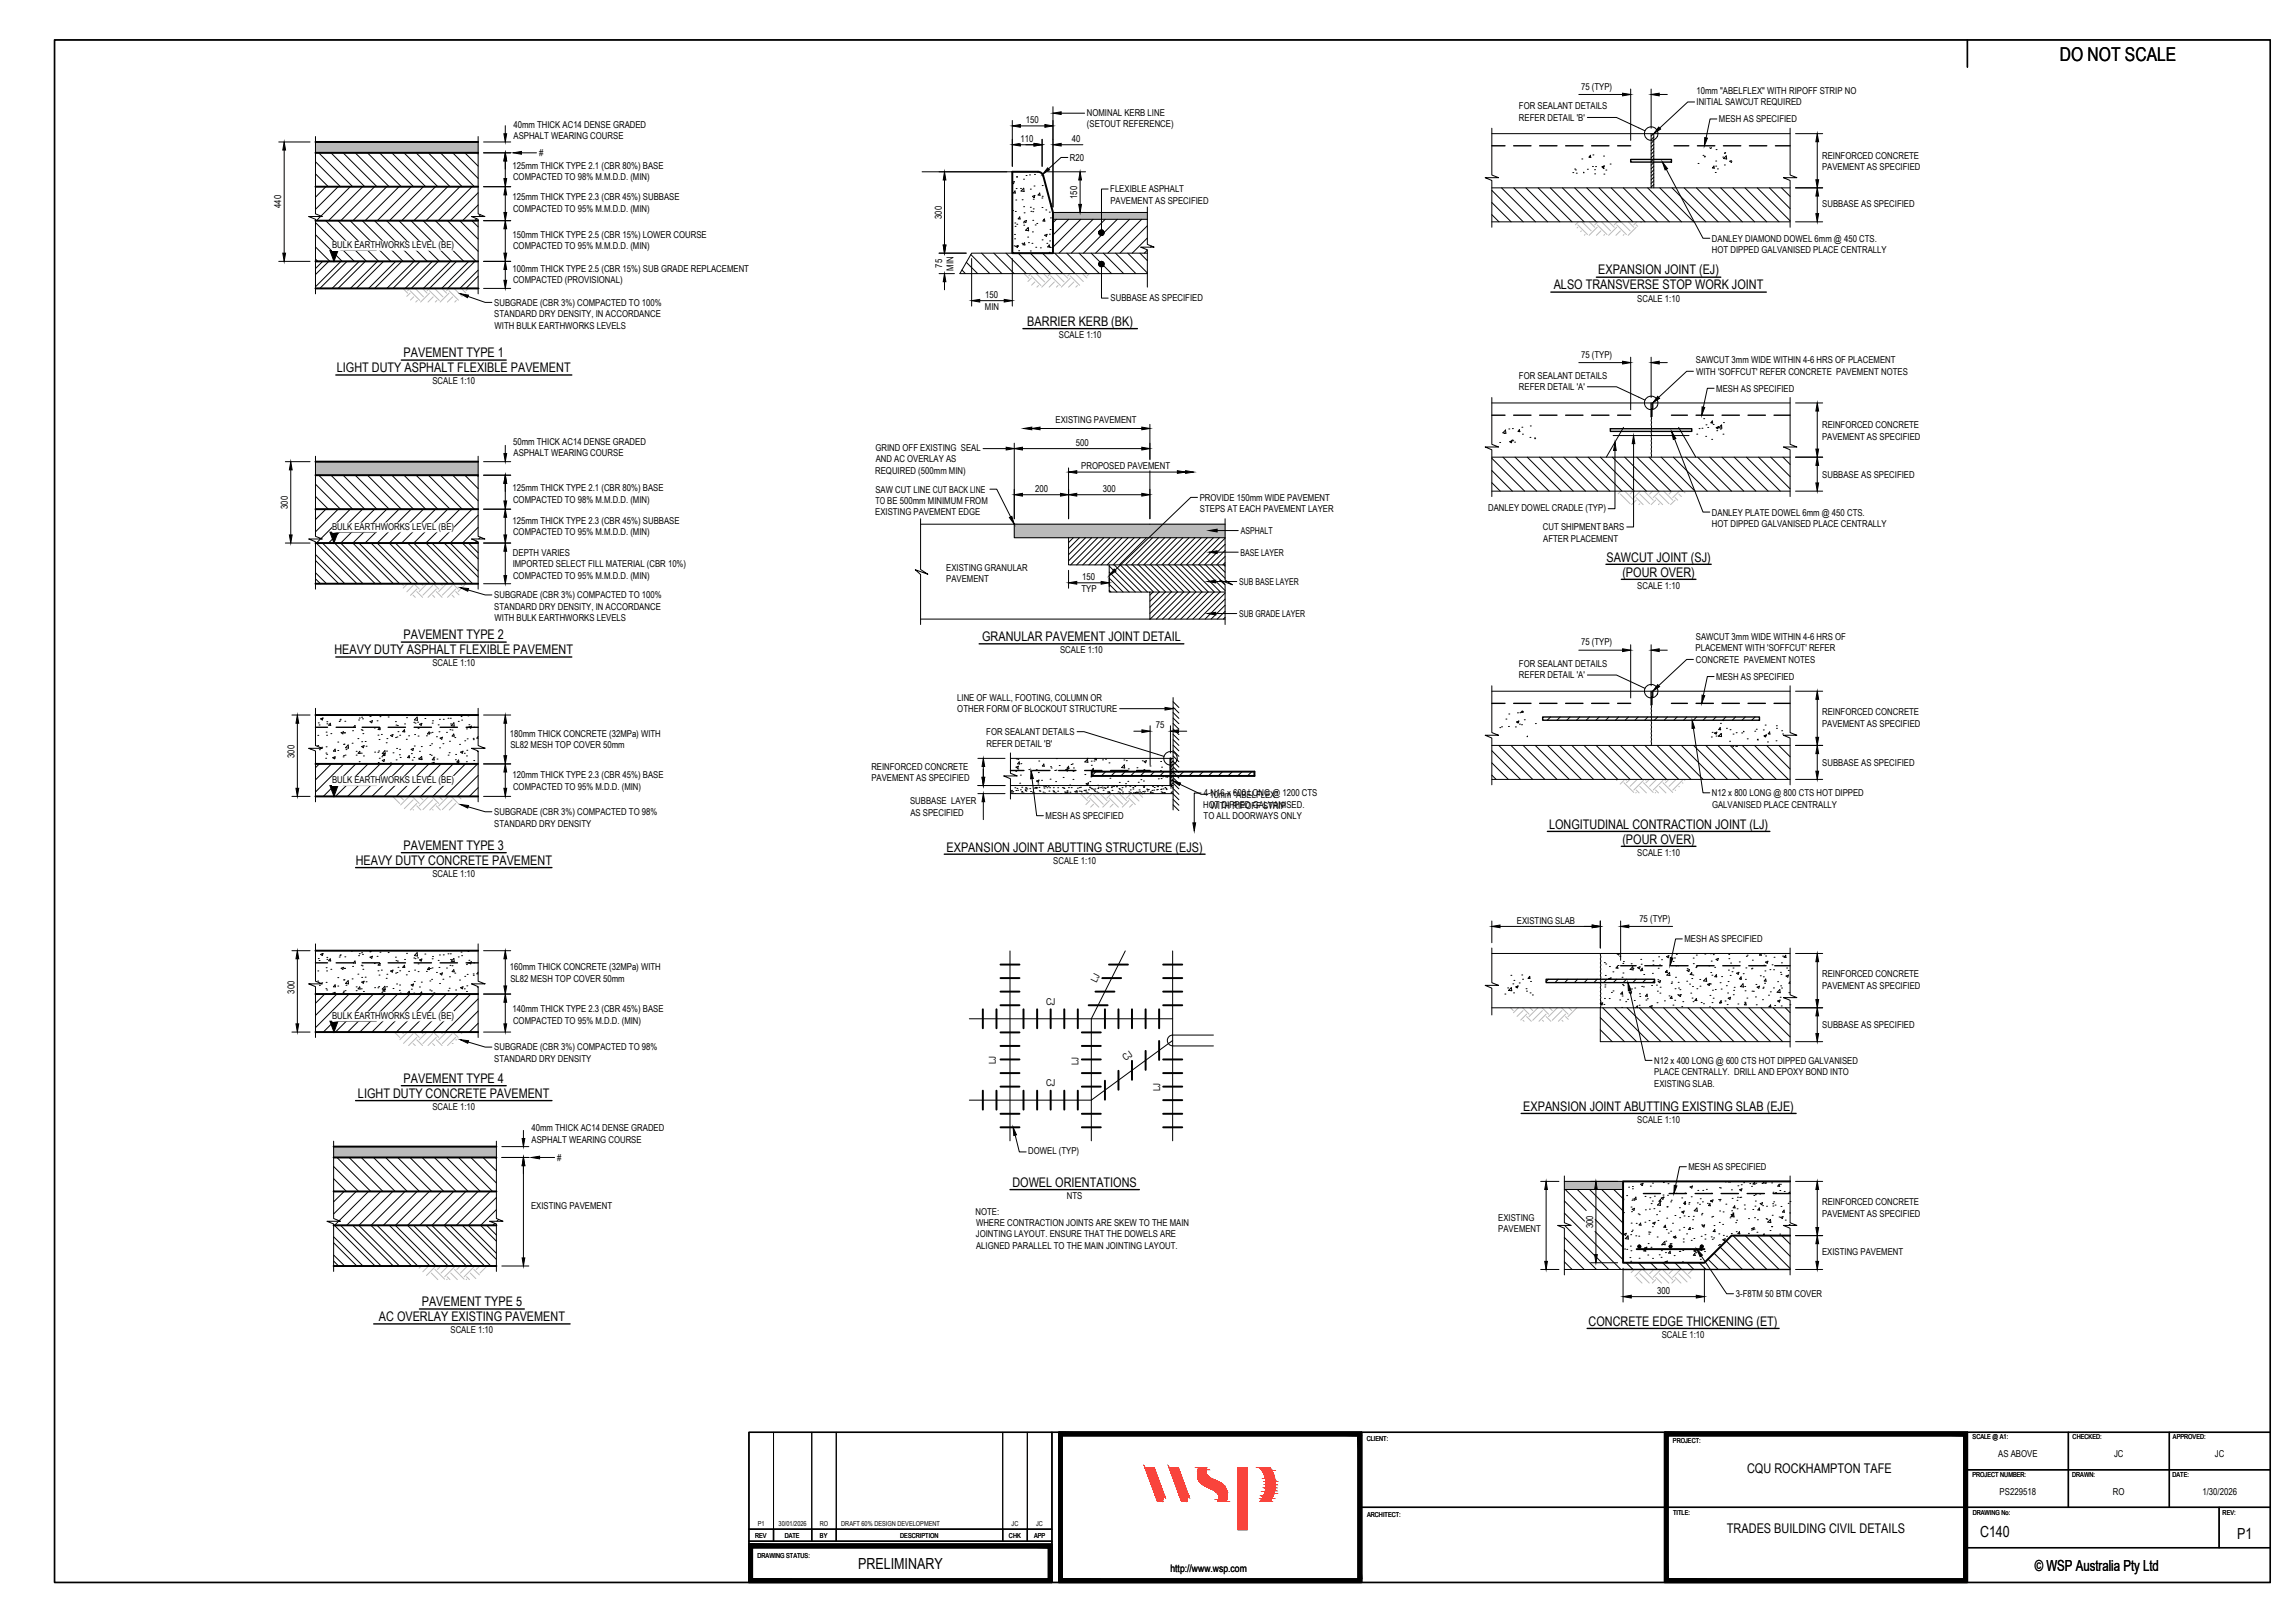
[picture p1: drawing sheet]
<svg xmlns="http://www.w3.org/2000/svg" width="841mm" height="594mm" viewBox="0 0 841 594" stroke-linecap="round" stroke-linejoin="round" font-family="sans-serif">
<defs><g id="words">
<text font-size="7" x="754.8" y="22.3">DO NOT SCALE</text>
<g font-size="5.6">
<text x="725.6" y="563">C140</text>
<text x="819.8" y="563.6">P1</text>
<text x="314.5" y="574.6">PRELIMINARY</text>
<text x="745.7" y="575.5">© WSP Australia Pty Ltd</text>
</g>
<g font-size="4.9">
<text x="585.7" y="100.5">EXPANSION JOINT (EJ)</text>
<text x="569.4" y="106">ALSO TRANSVERSE STOP WORK JOINT</text>
<text x="376.5" y="119.4">BARRIER KERB (BK)</text>
<text x="147.9" y="130.9">PAVEMENT TYPE 1</text>
<text x="123.4" y="136.4">LIGHT DUTY ASPHALT FLEXIBLE PAVEMENT</text>
<text x="588.7" y="205.7">SAWCUT JOINT (SJ)</text>
<text x="594.5" y="211.2">(POUR OVER)</text>
<text x="122.6" y="239.7">HEAVY DUTY ASPHALT FLEXIBLE PAVEMENT</text>
<text x="147.9" y="234.2">PAVEMENT TYPE 2</text>
<text x="359.9" y="234.8">GRANULAR PAVEMENT JOINT DETAIL</text>
<text x="567.6" y="303.5">LONGITUDINAL CONTRACTION JOINT (LJ)</text>
<text x="147.9" y="311.3">PAVEMENT TYPE 3</text>
<text x="346.9" y="311.9">EXPANSION JOINT ABUTTING STRUCTURE (EJS)</text>
<text x="594.5" y="309">(POUR OVER)</text>
<text x="130.3" y="316.8">HEAVY DUTY CONCRETE PAVEMENT</text>
<text x="147.9" y="396.6">PAVEMENT TYPE 4</text>
<text x="131.2" y="402.1">LIGHT DUTY CONCRETE PAVEMENT</text>
<text x="558.2" y="406.8">EXPANSION JOINT ABUTTING EXISTING SLAB (EJE)</text>
<text x="371" y="434.7">DOWEL ORIENTATIONS</text>
<text x="154.6" y="478.5">PAVEMENT TYPE 5</text>
<text x="138.9" y="483.9">AC OVERLAY EXISTING PAVEMENT</text>
<text x="582.1" y="485.5">CONCRETE EDGE THICKENING (ET)</text>
<text x="640.2" y="539.5">CQU ROCKHAMPTON TAFE</text>
<text x="632.8" y="561.3">TRADES BUILDING CIVIL DETAILS</text>
</g>
<text font-size="3.8" x="428.9" y="575.7">http://www.wsp.com</text>
<g font-size="3.5">
<text x="579.4" y="32.9">75 (TYP)</text>
<text x="621.7" y="34.3">10mm &quot;ABELFLEX&quot; WITH RIPOFF STRIP NO</text>
<text x="556.6" y="40.1">FOR SEALANT DETAILS</text>
<text x="621.7" y="38.5">INITIAL SAWCUT REQUIRED</text>
<text x="188.1" y="46.8">40mm THICK AC14 DENSE GRADED</text>
<text x="376" y="45.1">150</text>
<text x="398.3" y="42.3">NOMINAL KERB LINE</text>
<text x="398.3" y="46.5">(SETOUT REFERENCE)</text>
<text x="556.6" y="44.3">REFER DETAIL 'B'</text>
<text x="629.9" y="44.8">MESH AS SPECIFIED</text>
<text x="188.2" y="51">ASPHALT WEARING COURSE</text>
<text x="374" y="52">110</text>
<text x="392.8" y="52">40</text>
<text x="197.6" y="57.2">#</text>
<text x="392.1" y="58.9">R20</text>
<text x="667.7" y="58.1">REINFORCED CONCRETE</text>
<text x="187.8" y="61.7">125mm THICK TYPE 2.1 (CBR 80%) BASE</text>
<text x="188" y="65.9">COMPACTED TO 98% M.M.D.D. (MIN)</text>
<text x="667.7" y="62.3">PAVEMENT AS SPECIFIED</text>
<text x="406.9" y="70.5">FLEXIBLE ASPHALT</text>
<text x="103.1" y="76.2" transform="rotate(-90 103.1 76.2)">440</text>
<text x="187.8" y="73.4">125mm THICK TYPE 2.3 (CBR 45%) SUBBASE</text>
<text x="188" y="77.6">COMPACTED TO 95% M.M.D.D. (MIN)</text>
<text x="394.8" y="72.8" transform="rotate(-90 394.8 72.8)">150</text>
<text x="406.9" y="74.7">PAVEMENT AS SPECIFIED</text>
<text x="667.8" y="75.8">SUBBASE AS SPECIFIED</text>
<text x="345.1" y="80.2" transform="rotate(-90 345.1 80.2)">300</text>
<text x="187.8" y="87.1">150mm THICK TYPE 2.5 (CBR 15%) LOWER COURSE</text>
<text x="627.3" y="88.5">DANLEY DIAMOND DOWEL 6mm @ 450 CTS.</text>
<text x="121.7" y="90.9">BULK EARTHWORKS LEVEL (BE)</text>
<text x="188" y="91.3">COMPACTED TO 95% M.M.D.D. (MIN)</text>
<text x="627.3" y="92.7">HOT DIPPED GALVANISED PLACE CENTRALLY</text>
<text x="187.8" y="99.6">100mm THICK TYPE 2.5 (CBR 15%) SUB GRADE REPLACEMENT</text>
<text x="345.3" y="98.1" transform="rotate(-90 345.3 98.1)">75</text>
<text x="349.4" y="99.1" transform="rotate(-90 349.4 99.1)">MIN</text>
<text x="188" y="103.8">COMPACTED (PROVISIONAL)</text>
<text x="181.1" y="112">SUBGRADE (CBR 3%) COMPACTED TO 100%</text>
<text x="360.9" y="113.6">MIN</text>
<text x="361.1" y="109.1">150</text>
<text x="407" y="110.4">SUBBASE AS SPECIFIED</text>
<text x="600" y="110.5">SCALE 1:10</text>
<text x="181.1" y="116.2">STANDARD DRY DENSITY, IN ACCORDANCE</text>
<text x="181.2" y="120.4">WITH BULK EARTHWORKS LEVELS</text>
<text x="388" y="123.8">SCALE 1:10</text>
<text x="579.4" y="131.1">75 (TYP)</text>
<text x="621.5" y="133">SAWCUT 3mm WIDE WITHIN 4-6 HRS OF PLACEMENT</text>
<text x="621.5" y="137.2">WITH 'SOFFCUT' REFER CONCRETE PAVEMENT NOTES</text>
<text x="158.5" y="140.8">SCALE 1:10</text>
<text x="556.6" y="138.7">FOR SEALANT DETAILS</text>
<text x="556.6" y="142.9">REFER DETAIL 'A'</text>
<text x="628.9" y="143.4">MESH AS SPECIFIED</text>
<text x="386.8" y="155.1">EXISTING PAVEMENT</text>
<text x="667.7" y="156.9">REINFORCED CONCRETE</text>
<text x="667.7" y="161.1">PAVEMENT AS SPECIFIED</text>
<text x="188" y="162.8">50mm THICK AC14 DENSE GRADED</text>
<text x="188.2" y="167">ASPHALT WEARING COURSE</text>
<text x="320.8" y="165.2">GRIND OFF EXISTING SEAL</text>
<text x="394.2" y="163.3">500</text>
<text x="320.7" y="173.6">REQUIRED (500mm MIN)</text>
<text x="320.9" y="169.4">AND AC OVERLAY AS</text>
<text x="396.2" y="171.6">PROPOSED PAVEMENT</text>
<text x="667.8" y="175">SUBBASE AS SPECIFIED</text>
<text x="187.8" y="180">125mm THICK TYPE 2.1 (CBR 80%) BASE</text>
<text x="188" y="184.2">COMPACTED TO 98% M.M.D.D. (MIN)</text>
<text x="320.8" y="180.4">SAW CUT LINE CUT BACK LINE</text>
<text x="320.9" y="184.6">TO BE 500mm MINIMUM FROM</text>
<text x="379.3" y="180.1">200</text>
<text x="404.2" y="180.1">300</text>
<text x="439.6" y="183.4">PROVIDE 150mm WIDE PAVEMENT</text>
<text x="105.5" y="186.4" transform="rotate(-90 105.5 186.4)">300</text>
<text x="187.8" y="191.8">125mm THICK TYPE 2.3 (CBR 45%) SUBBASE</text>
<text x="320.7" y="188.8">EXISTING PAVEMENT EDGE</text>
<text x="439.7" y="187.6">STEPS AT EACH PAVEMENT LAYER</text>
<text x="545.3" y="187.2">DANLEY DOWEL CRADLE (TYP)</text>
<text x="627.3" y="188.8">DANLEY PLATE DOWEL 6mm @ 450 CTS.</text>
<text x="121.7" y="194.1">BULK EARTHWORKS LEVEL (BE)</text>
<text x="188" y="196">COMPACTED TO 95% M.M.D.D. (MIN)</text>
<text x="454.7" y="195.6">ASPHALT</text>
<text x="565.4" y="194.3">CUT SHIPMENT BARS</text>
<text x="627.3" y="193">HOT DIPPED GALVANISED PLACE CENTRALLY</text>
<text x="188" y="203.6">DEPTH VARIES</text>
<text x="454.6" y="203.5">BASE LAYER</text>
<text x="565.5" y="198.5">AFTER PLACEMENT</text>
<text x="187.9" y="207.7">IMPORTED SELECT FILL MATERIAL (CBR 10%)</text>
<text x="346.8" y="209.2">EXISTING GRANULAR</text>
<text x="188" y="211.9">COMPACTED TO 95% M.M.D.D. (MIN)</text>
<text x="346.8" y="213.3">PAVEMENT</text>
<text x="396.6" y="212.4">150</text>
<text x="454.1" y="214.3">SUB BASE LAYER</text>
<text x="600" y="215.7">SCALE 1:10</text>
<text x="181.1" y="219.2">SUBGRADE (CBR 3%) COMPACTED TO 100%</text>
<text x="396.3" y="216.9">TYP</text>
<text x="181.1" y="223.3">STANDARD DRY DENSITY, IN ACCORDANCE</text>
<text x="181.2" y="227.5">WITH BULK EARTHWORKS LEVELS</text>
<text x="454.1" y="226">SUB GRADE LAYER</text>
<text x="388.5" y="239.3">SCALE 1:10</text>
<text x="579.4" y="236.4">75 (TYP)</text>
<text x="621.4" y="238.6">PLACEMENT WITH 'SOFFCUT' REFER</text>
<text x="621.5" y="234.4">SAWCUT 3mm WIDE WITHIN 4-6 HRS OF</text>
<text x="158.5" y="244.1">SCALE 1:10</text>
<text x="556.6" y="244.3">FOR SEALANT DETAILS</text>
<text x="621.5" y="242.8">CONCRETE PAVEMENT NOTES</text>
<text x="556.6" y="248.5">REFER DETAIL 'A'</text>
<text x="628.9" y="249">MESH AS SPECIFIED</text>
<text x="350.8" y="256.6">LINE OF WALL, FOOTING, COLUMN OR</text>
<text x="350.8" y="260.8">OTHER FORM OF BLOCKOUT STRUCTURE</text>
<text x="667.7" y="262">REINFORCED CONCRETE</text>
<text x="186.9" y="269.8">180mm THICK CONCRETE (32MPa) WITH</text>
<text x="361.4" y="269.3">FOR SEALANT DETAILS</text>
<text x="423.6" y="266.8">75</text>
<text x="667.7" y="266.2">PAVEMENT AS SPECIFIED</text>
<text x="187" y="273.9">SL82 MESH TOP COVER 50mm</text>
<text x="361.5" y="273.4">REFER DETAIL 'B'</text>
<text x="107.9" y="277.7" transform="rotate(-90 107.9 277.7)">300</text>
<text x="667.8" y="280.6">SUBBASE AS SPECIFIED</text>
<text x="121.7" y="286.9">BULK EARTHWORKS LEVEL (BE)</text>
<text x="187.8" y="285">120mm THICK TYPE 2.3 (CBR 45%) BASE</text>
<text x="319.3" y="282">REINFORCED CONCRETE</text>
<text x="319.3" y="286.2">PAVEMENT AS SPECIFIED</text>
<text x="188" y="289.2">COMPACTED TO 95% M.D.D. (MIN)</text>
<text x="441.1" y="291.7">4-N16 x 600 LONG @ 1200 CTS</text>
<text x="443.3" y="292.2">10mm &quot;ABELFLEX&quot;</text>
<text x="627.3" y="291.6">N12 x 800 LONG @ 800 CTS HOT DIPPED</text>
<text x="181.1" y="298.6">SUBGRADE (CBR 3%) COMPACTED TO 98%</text>
<text x="333.5" y="294.7">SUBBASE LAYER</text>
<text x="333.6" y="298.8">AS SPECIFIED</text>
<text x="440.9" y="295.9">HOT DIPPED GALVANISED.</text>
<text x="443.6" y="296.3">WITH RIPOFF STRIP</text>
<text x="627.4" y="295.8">GALVANISED PLACE CENTRALLY</text>
<text x="181.1" y="302.8">STANDARD DRY DENSITY</text>
<text x="383.2" y="300">MESH AS SPECIFIED</text>
<text x="441.1" y="300.1">TO ALL DOORWAYS ONLY</text>
<text x="386" y="316.3">SCALE 1:10</text>
<text x="600" y="313.5">SCALE 1:10</text>
<text x="158.5" y="321.3">SCALE 1:10</text>
<text x="555.9" y="338.3">EXISTING SLAB</text>
<text x="600.8" y="337.5">75 (TYP)</text>
<text x="617.3" y="345.1">MESH AS SPECIFIED</text>
<text x="186.9" y="355.4">160mm THICK CONCRETE (32MPa) WITH</text>
<text x="187" y="359.6">SL82 MESH TOP COVER 50mm</text>
<text x="401.8" y="360" transform="rotate(-63 401.8 360)">LJ</text>
<text x="667.7" y="357.9">REINFORCED CONCRETE</text>
<text x="107.9" y="364" transform="rotate(-90 107.9 364)">300</text>
<text x="667.7" y="362.1">PAVEMENT AS SPECIFIED</text>
<text x="187.8" y="370.7">140mm THICK TYPE 2.3 (CBR 45%) BASE</text>
<text x="383.3" y="368">CJ</text>
<text x="121.7" y="373.1">BULK EARTHWORKS LEVEL (BE)</text>
<text x="188" y="374.9">COMPACTED TO 95% M.D.D. (MIN)</text>
<text x="667.8" y="376.4">SUBBASE AS SPECIFIED</text>
<text x="181.1" y="384.7">SUBGRADE (CBR 3%) COMPACTED TO 98%</text>
<text x="181.1" y="388.9">STANDARD DRY DENSITY</text>
<text x="364.9" y="389.7" transform="rotate(-90 364.9 389.7)">LJ</text>
<text x="412.5" y="388.7" transform="rotate(-36 412.5 388.7)">CJ</text>
<text x="606.2" y="389.6">N12 x 400 LONG @ 600 CTS HOT DIPPED GALVANISED</text>
<text x="395.2" y="390.2" transform="rotate(-90 395.2 390.2)">LJ</text>
<text x="606.2" y="393.8">PLACE CENTRALLY. DRILL AND EPOXY BOND INTO</text>
<text x="383.3" y="397.8">CJ</text>
<text x="425.2" y="399.6" transform="rotate(-90 425.2 399.6)">LJ</text>
<text x="606.2" y="398">EXISTING SLAB.</text>
<text x="158.5" y="406.6">SCALE 1:10</text>
<text x="600" y="411.3">SCALE 1:10</text>
<text x="194.8" y="414.3">40mm THICK AC14 DENSE GRADED</text>
<text x="194.8" y="418.5">ASPHALT WEARING COURSE</text>
<text x="204.2" y="425.2">#</text>
<text x="376.8" y="422.8">DOWEL (TYP)</text>
<text x="618.7" y="428.6">MESH AS SPECIFIED</text>
<text x="194.6" y="443">EXISTING PAVEMENT</text>
<text x="391" y="439.2">NTS</text>
<text x="667.7" y="441.4">REINFORCED CONCRETE</text>
<text x="357.5" y="444.9">NOTE:</text>
<text x="357.7" y="449">WHERE CONTRACTION JOINTS ARE SKEW TO THE MAIN</text>
<text x="549.1" y="447.2">EXISTING</text>
<text x="583.8" y="449.9" transform="rotate(-90 583.8 449.9)">300</text>
<text x="667.7" y="445.6">PAVEMENT AS SPECIFIED</text>
<text x="357.6" y="453.2">JOINTING LAYOUT. ENSURE THAT THE DOWELS ARE</text>
<text x="549.1" y="451.3">PAVEMENT</text>
<text x="357.7" y="457.4">ALIGNED PARALLEL TO THE MAIN JOINTING LAYOUT.</text>
<text x="667.7" y="459.5">EXISTING PAVEMENT</text>
<text x="607.3" y="473.9">300</text>
<text x="636.1" y="475.1">3-F8TM 50 BTM COVER</text>
<text x="165.1" y="488.4">SCALE 1:10</text>
<text x="609" y="490">SCALE 1:10</text>
<text x="732.2" y="533.8">AS ABOVE</text>
<text x="774.7" y="533.8">JC</text>
<text x="811.7" y="533.8">JC</text>
<text x="732.8" y="547.5">PS229518</text>
<text x="774.3" y="547.5">RO</text>
<text x="807.1" y="547.5">1/30/2026</text>
</g>
<g font-size="2.5">
<text x="500.8" y="527.9">CLIENT:</text>
<text x="722.9" y="527.1">SCALE @ A1:</text>
<text x="759.5" y="527.1">CHECKED:</text>
<text x="796.3" y="527.1">APPROVED:</text>
<text x="613.1" y="528.6">PROJECT:</text>
<text x="722.8" y="540.9">PROJECT NUMBER:</text>
<text x="759.4" y="540.9">DRAWN:</text>
<text x="796.1" y="540.9">DATE:</text>
<text x="501" y="555.5">ARCHITECT:</text>
<text x="613.2" y="554.9">TITLE:</text>
<text x="722.9" y="554.9">DRAWING No:</text>
<text x="814.5" y="554.9">REV:</text>
<text x="276.7" y="563.4">REV</text>
<text x="277.7" y="558.8">P1</text>
<text x="285.3" y="558.8">30/01/2026</text>
<text x="287.6" y="563.4">DATE</text>
<text x="300.4" y="558.8">RO</text>
<text x="300.5" y="563.4">BY</text>
<text x="308.3" y="558.8">DRAFT 60% DESIGN DEVELOPMENT</text>
<text x="329.9" y="563.4">DESCRIPTION</text>
<text x="369.7" y="563.4">CHK</text>
<text x="370.7" y="558.8">JC</text>
<text x="379" y="563.4">APP</text>
<text x="379.7" y="558.8">JC</text>
<text x="277.6" y="570.5">DRAWING STATUS:</text>
</g>
</g></defs>
<!-- layer: C-HATC-0018 -->
<g fill="none" stroke="#000" stroke-width=".37">
<path d="M115.6 59.2l9.2 9.2M116.8 56l12.4 12.4M121.3 56l12.4 12.4M125.7 56l12.4 12.4M130.2 56l12.4 12.4M134.7 56l12.4 12.4M139.1 56l12.5 12.4M143.6 56l12.4 12.4M148 56l12.4 12.4M152.5 56l12.4 12.4M157 56l12.4 12.4M161.4 56l12.5 12.4"/>
<path d="M165.9 56l9.3 9.3M170.3 56l4.9 4.8M174.8 56l.4 .4M579.7 58.2h.1M582.8 56.9l.1 .8M582.8 56.9l-.5 .7h.7M583.7 56.7h.1M587.6 57.2h.1M622.3 59.9h.1M624.1 56.9h.1M624.5 57.5h.1M624.6 57.2h.1"/>
<path d="M627.1 54l-.1 .4-.5-.3M628.7 59h.1M628.9 54.8h.1M631.3 57.5h.1M631.6 58.1l1-1 .2 1.1zM631.9 56.2h.1M632 55.9h.1M633.9 59.1l.6 .4 .2-.4M634.5 58.8l-.6 .2M115.6 68.2l.2 .2M115.6 63.7l4.7 4.7M117.4 79.3l-1.4 1.5"/>
<path d="M119.4 68.4l-3.8 3.8M123.9 68.4l-8.3 8.3M128.4 68.4l-10.8 10.7M132.8 68.4l-12.4 12.4M137.3 68.4l-12.4 12.4M141.7 68.4l-12.4 12.4M146.2 68.4l-12.4 12.4M150.7 68.4l-12.4 12.4M155.2 68.4l-12.5 12.4M159.6 68.4l-12.4 12.4M164 68.4l-12.4 12.4M168.5 68.4l-12.4 12.4"/>
<path d="M173 68.4l-12.4 12.4M175.2 70.6l-10.2 10.2M175.2 75.1l-5.7 5.7M176.1 78.7l-.7 .6M371.1 77.1h.1M371.7 66.5l-.3 .8-.4-.4M371.7 66.5l-.7 .3M371.9 69.9l.2 .8M372 69.9l-.6 .8h.7M372.1 77.4h.1M372.2 73.3h.1M372.4 69.1h.1"/>
<path d="M372.5 64.9h.1M372.5 64.7h.1M374 69h.1M374.6 73.2h.1M375.1 65.6h.1M375.1 75.7h.1M375.3 77.9h.1M375.3 70.1l-1.1-.1 1-1.1 .1 1.3M376 64.3h.1M377.3 64.1h.1M377.6 69.3h.1M377.6 75.9h.1"/>
<path d="M377.8 77.4h.1M378.5 77.5h.1M378.6 76.5h.1M378.6 73h.1M378.8 72.3h.1M378.9 68.1h.1M379.1 63.9h.1M379.3 71.6l-.9 .3 .6 .5 .2-.8M381 70.7l.1 .8M381 70.7l-.6 .7 .8 .1M381.8 72.5h.1M381.8 76h.1"/>
<path d="M381.9 68h.1M381.9 71.9h.1M383.2 76.9h.1M384.5 77.7h.1M384.9 79.8h.1M384.9 74.6h.1M385.1 75.6h.1M546.7 78.6l2.6 2.7M546.7 74.2l7.1 7.1M546.7 69.7l11.5 11.6M550.2 68.8l12.5 12.5M554.7 68.8l12.4 12.5"/>
<path d="M559.2 68.8l12.4 12.5M563.7 68.8l12.4 12.5M568.1 68.8l12.4 12.5M572.6 68.8l12.4 12.5M576.4 63.2h.1M577 61.9h.1M577 68.8l12.4 12.5M577.3 62.2h.1M577.6 63.4h.1M580.4 63.1v.2M580.4 63.1l-.1 .2M581.5 68.8l12.4 12.5"/>
<path d="M581.7 62h.1M583.6 61h.1M584.3 62.2h.1M584.4 63.7h.1M584.7 61h.1M586 68.8l12.4 12.5M587 61.1l.9-.3-.3 .7zM587.5 61.7h.1M587.8 63.8h.1M588.5 62.3h.1M590 60.1h.1M590.4 68.8l12.4 12.5"/>
<path d="M594.9 68.8l12.4 12.5M599.4 68.8l12.4 12.5M603.8 68.8l12.4 12.5M608.2 68.8l12.5 12.5M612.7 68.8l12.4 12.5M617.2 68.8l12.4 12.5M621.7 68.8l12.4 12.5M626.1 68.8l12.4 12.5M628.1 60.8l.1 .8M628.1 60.8l-.6 .7 .8 .1M628.6 63.2h.1M628.7 60.8h.1"/>
<path d="M629.4 61.9h.1M630.6 68.8l12.4 12.5M631.9 60.4h.1M635 68.8l12.4 12.5M639.5 68.8l12.4 12.5M644 68.8l12 12.1M648.4 68.8l7.6 7.6M652.9 68.8l3.1 3.1M115.6 94.9l.9 .8M115.6 90.4l5.3 5.3M115.6 86l9.8 9.7M115.6 81.5l14.2 14.2"/>
<path d="M118.2 95.7l-2.6 2.7M119.4 80.8l14.9 14.9M120.5 95.7l-4.9 4.9M123.9 80.8l14.9 14.9M124.9 95.7l-9.3 9.3M127.2 95.7l-10 9.9M128.3 80.8l14.9 14.9M131.6 95.7l-9.9 9.9M132.8 80.8l14.9 14.9M133.9 95.7l-10 9.9M137.2 80.8l14.9 14.9M138.3 95.7l-9.9 9.9"/>
<path d="M140.5 95.7l-9.9 9.9M141.7 80.8l14.9 14.9M145 95.7l-9.9 9.9M146.2 80.8l14.9 14.9M147.2 95.7l-9.9 9.9M150.6 80.8l14.9 14.9M151.7 95.7l-9.9 9.9M153.9 95.7l-9.9 9.9M155.1 80.8l14.9 14.9M158.4 95.7l-9.9 9.9M159.6 80.8l14.9 14.9M160.6 95.7l-9.9 9.9"/>
<path d="M164 80.8l11.2 11.2M165.1 95.7l-9.9 9.9M167.3 95.7l-9.9 9.9M168.5 80.8l6.7 6.8M171.8 95.7l-10 9.9M172.9 80.8l2.3 2.3M174 95.7l-9.9 9.9M174.7 80.1l-.8 .7M175.2 98.9l-6.7 6.7M352.5 98.9l1.3 1.3M354.1 96.1l4.2 4.1M355.8 93.2l6.9 7"/>
<path d="M359.7 92.7l7.5 7.5M364.2 92.7l7.4 7.5M368.6 92.7l7.5 7.5M371.6 90.1h.1M371.8 85.9h.1M371.8 87.5h.1M371.9 81.7h.1M372 82.9h.1M372.2 90.2l.9-.3-.3 .7zM372.6 82.1h.1M372.8 90.3h.1M373.1 92.7l7.5 7.5"/>
<path d="M373.3 91.8h.1M373.9 80.2h-.8l.6-.8 .1 .8M374.5 89.1h.1M375 81.6h.1M375.2 82.5h.1M375.3 81.1l.9-.4-.3 .8zM375.4 88.9l.2 .8-.7-.1 .6-.7M376.6 86.8h.1M376.9 88.9h.1M377 84.5l-1.2-.2 1-1 .1 1.3M377.6 91.9h.1M377.6 92.7l7.4 7.5"/>
<path d="M378.2 89.1h.1M378.3 84.9h.1M378.5 80.7h.1M379.3 82.4h.1M379.6 90.6h.1M379.9 81.8h.1M381.3 90.8h.1M381.9 87.9h.1M382 92.7l7.5 7.5M382.2 81h.7M382.4 80.4h.1M382.7 80.2l.2 .8"/>
<path d="M382.8 80.2l-.6 .7M382.8 86.2l.9-.4-.2 .8zM383.6 89.1h.1M384.4 90.4h.1M384.5 92.4h.1M384.5 89.7l.1 .8M384.6 85.8h.1M384.6 89.7l-.7 .7 .8 .1M384.6 88.2h.1M384.8 84h.1M384.9 90.6h.1M386.5 92.7l7.5 7.5"/>
<path d="M387.1 80.3l-1.2 1.3M390.9 92.7l7.5 7.5M391.6 80.3l-5.7 5.8M395.4 92.7l7.5 7.5M396.1 80.3l-10.2 10.2M399.9 92.7l7.4 7.5M400.6 80.3l-12.5 12.4M404.3 92.7l7.5 7.5M405 80.3l-12.4 12.4M408.8 92.7l7.5 7.5M409.4 80.3l-12.4 12.4M413.3 92.7l7.2 7.3"/>
<path d="M413.9 80.3l-12.4 12.4M417.7 92.7l2.8 2.8M418.4 80.3l-12.4 12.4M420.5 82.7l-10.1 10M420.5 87.2l-5.6 5.5M420.5 91.6l-1.1 1.1M422 90.1l-.4 .4M175.2 105.6h.1M175.2 101.2l-4.4 4.4M550.7 158.5l1.2 .2-.2-1.2-.9 1M551.2 158.8h.1M552.9 157.1h.1"/>
<path d="M554.2 157h.1M556.8 157.3l.1 .8M556.9 157.3l-.6 .7 .7 .1M557.7 156.5h.1M557.9 159h.1M560.8 156h.1M621.8 159h.1M622.6 157h.1M623.7 156.9h.1M624.3 153.3h.1M625.1 159.8h.1M625.2 155.6h.1"/>
<path d="M625.8 156.6h.1M627.5 154.2l.1 .8M627.5 154.1l-.6 .8 .8 .1M627.8 155.5h.1M628.9 156.6l.8-.3-.2 .8zM629.1 157.7h.1M630.4 157.2h.1M630.6 156h.1M630.9 155.6l.1 1.2-1.1-.1zM631.4 159h.1M631.6 154.8h.1M115.6 177.3l9.2 9.2"/>
<path d="M116.8 174l12.4 12.5M121.3 174l12.4 12.5M125.7 174l12.4 12.5M130.2 174l12.4 12.5M134.7 174l12.4 12.5M139.1 174l12.5 12.5M143.6 174l12.4 12.5M148 174l12.4 12.5M152.5 174l12.4 12.5M157 174l12.4 12.5M161.4 174l12.5 12.5M165.9 174l9.3 9.4"/>
<path d="M170.3 174l4.9 5M174.8 174l.4 .5M546.7 176.8l3.1 3.1M546.7 172.4l7.5 7.5M546.7 167.9l12 12M549.6 162.1h.1M550.8 167.4l12.4 12.5M553.2 161.8l.9-.4-.3 .8zM554.1 161.2h.1M554.4 161.4h.1M555 161.9h.1M555.2 167.4l12.4 12.5"/>
<path d="M559.7 167.4l12.4 12.5M560.7 160.2h.1M562.4 160.4h.1M562.4 160.7h.1M564.1 167.4l12.4 12.5M568.6 167.4l12.4 12.5M573.1 167.4l12.4 12.5M577.5 167.4l12.5 12.5M582 167.4l12.4 12.5M586.4 167.4l12.4 12.5M590.9 167.4l12.4 12.5M595.4 167.4l12.4 12.5"/>
<path d="M599.8 167.4l12.5 12.5M604.3 167.4l12.4 12.5M608.8 167.4l12.4 12.5M613.2 167.4l12.4 12.5M617.7 167.4l12.4 12.5M622.1 167.4l12.4 12.5M626.6 167.4l12.4 12.5M627.3 160.9h.1M631.1 167.4l12.4 12.5M635.5 167.4l12.5 12.5M640 167.4l12.4 12.5M644.4 167.4l11.6 11.6"/>
<path d="M648.9 167.4l7.1 7.2M653.4 167.4l2.6 2.7M115.6 186.2l.2 .3M115.6 181.8l4.7 4.7M115.9 198.9l14.9 14.9M117.4 197.4l-1.4 1.5M118.2 198.9l14.9 14.9M119.4 186.5l-3.8 3.8M122.6 198.9l14.9 14.9M123.9 186.5l-8.3 8.3M128.4 186.5l-10.8 10.7M129.3 198.9l14.9 14.9"/>
<path d="M131.5 198.9l14.9 14.9M132.8 186.5l-12.4 12.4M136 198.9l14.9 14.9M137.3 186.5l-12.4 12.4 14.8 14.9M141.7 186.5l-12.4 12.4M142.7 198.9l14.9 14.9M144.9 198.9l14.9 14.9M146.2 186.5l-12.4 12.4M149.4 198.9l14.9 14.9M150.7 186.5l-12.4 12.4 14.8 14.9M155.2 186.5l-12.5 12.4M158.3 198.9l14.9 14.9"/>
<path d="M159.6 186.5l-12.4 12.4M162.8 198.9l12.4 12.5M164 186.5l-12.4 12.4 14.9 14.9M168.5 186.5l-12.4 12.4 14.9 14.9M171.7 198.9l3.5 3.6M173 186.5l-12.4 12.4M174.7 198.2l-.8 .7M175.2 188.7l-10.2 10.2 10.2 10.2M175.2 193.1l-5.7 5.8 5.7 5.8M176.1 196.8l-.7 .6M393.3 196.9l-1.7 1.8M395.6 196.9l-4 4"/>
<path d="M397.8 196.9l-6.2 6.3M400 196.9l-8.4 8.5M402.3 196.9l-10 10M404.5 196.9l-10 10M406.7 196.9l-9.9 10M408.9 196.9l-9.9 10M411.2 196.9l-10 10M413.4 196.9l-9.9 10M415.6 196.9l-9.9 10M417.9 196.9l-10 10M420.1 196.9l-9.9 10M422.4 196.9l-10 10"/>
<path d="M424.6 196.9l-9.9 10M426.8 196.9l-9.9 10M429 196.9l-9.9 10M431.2 196.9l-9.9 10M433.5 196.9l-10 10M435.7 196.9l-9.9 10M437.9 196.9l-9.9 10M440.2 196.9l-10 10M442.4 196.9l-9.9 10M444.7 196.9l-10 10M446.9 196.9l-10 10M448.9 197.1l-9.7 9.8"/>
<path d="M448.9 199.4l-7.5 7.5M115.6 212l1.8 1.8M115.6 205.3l8.5 8.5M115.6 209.8l4.1 4M115.6 203.1l10.8 10.7M406.5 216.2l.6 .6M406.5 214l2.8 2.8M406.5 211.8l5.1 5M406.5 209.5l7.3 7.3M406.5 207.3l9.6 9.5M408.3 206.9l10 9.9M410.5 206.9l10 9.9"/>
<path d="M412.8 206.9l9.9 9.9M415 206.9l9.9 9.9M417.2 206.9l10 9.9M419.5 206.9l9.9 9.9M421.7 206.9l9.9 9.9M422.5 216.8l-1.1 1.2M423.9 206.9l10 9.9M424.8 216.8l-3.4 3.4M426.2 206.9l9.9 9.9M427 216.8l-5.6 5.6M428.4 206.9l9.9 9.9M429.2 216.8l-7.8 7.9"/>
<path d="M430.6 206.9l10 9.9M431.5 216.8l-10 10M432.9 206.9l9.9 9.9M433.7 216.8l-9.9 10M435.1 206.9l10 9.9M435.9 216.8l-9.9 10M437.3 206.9l10 9.9M438.1 216.8l-9.9 10M439.5 206.9l9.4 9.4M440.4 216.8l-10 10M441.8 206.9l7.1 7.2M442.6 216.8l-9.9 10"/>
<path d="M444 206.9l4.9 4.9M444.8 216.8l-9.9 10M446.2 206.9l2.7 2.7M447.1 216.8l-10 10M448.5 206.9l.4 .5M448.9 201.6l-5.2 5.3M448.9 203.8l-3 3.1M448.9 206.1l-.8 .8M448.9 217.2l-9.5 9.6M448.9 219.4l-7.3 7.4M448.9 221.7l-5.1 5.1M448.9 223.9l-2.8 2.9"/>
<path d="M448.9 226.1l-.6 .7M113.3 274.1h.1M113.8 274.1l.1 .3M116.4 273.1h.1M116.5 269.3h.1M116.6 264.8h.1M116.9 265.5h.1M117 279.8l-1.4 1.4M117.1 274.6h.1M117.5 263.3l.9-.4-.3 .8zM117.9 273.7h.1M117.9 263.2h.1"/>
<path d="M119.3 277.7h.1M119.4 275.8h.1M119.5 273.5h.1M119.5 268.2h.1M119.7 269.3h.1M119.7 276.3h.1M119.8 264.3h.1M119.8 265.1h.1M121 264.9l.2 .8-.8-.1zM121.2 268.7h.1M121.5 279.8l-5.9 5.8M121.9 277.5l.9-.3-.2 .7z"/>
<path d="M122.6 277.6h.1M122.8 274.4l.1 .8-.7-.1zM123.8 274.9h.1M123.8 271.8h.1M124.3 264.3h.1M124.5 263.8h.1M124.7 263.5h.1M125 268.4l.9-.4-.3 .8zM125.7 277.2h.1M125.9 276.7h.1M125.9 272.6h.1M125.9 279.8l-10.3 10.3"/>
<path d="M126.1 272.6h.1M126.2 268.4h.1M126.4 264.2h.1M126.4 276.6h.1M126.8 274.5h.1M127.6 272.9l.1 1.1-1.1-.1zM128.8 262h.1M129 272.2h.1M129.2 267.6h.1M130.1 265.7l.2 .8-.8-.1zM130.4 279.8l-11.9 11.9M130.5 276.6h.1"/>
<path d="M130.5 275.2h.1M131.1 270.5h.1M131.4 263.7h.1M131.6 279h.1M131.7 263h.1M131.8 275.2l.2 .8-.8-.1zM132.4 275.9h.1M132.4 267.3h.1M132.5 262.7h.1M132.5 271.7h.1M132.5 273.4l.9-.3-.3 .8zM132.7 267.5h.1"/>
<path d="M132.8 263.3h.1M133 268.7h.1M133.2 276.9h.1M133.8 271.6h.1M134.2 273.3h.1M134.9 279.8l-12 11.9M135.5 262.3h.1M135.6 264.3l.9-.3-.3 .7zM135.7 262.3h.1M137.2 266.6h.1M137.3 275.5h.1M138.2 264h.1"/>
<path d="M138.5 275.5h.1M138.5 269.3h.1M138.6 279.3h.1M138.8 275.1h.1M138.9 270.9h.1M139 277.7h.1M139.1 266.7h.1M139.1 266.5l.2 .8-.7-.1zM139.2 262.5h.1M139.3 279.8l-11.9 11.9M139.7 269h.1M139.9 277.2h.1"/>
<path d="M140.1 278.5l.8-.3-.2 .7zM140.9 276l.2 .7h-.8zM141.1 274.9l.1 1.3-1.1-.2zM141.5 272h.1M141.6 275.1h.1M141.8 270.5h.1M142.2 262.6h.1M143.1 279.5h.1M143.1 269.4l.9-.4-.2 .8zM143.8 279.8l-11.9 11.9M144 275.7h.1M144.9 264.3h.1"/>
<path d="M144.9 270.1h.1M145.1 265.6h.1M145.2 278.3h.1M145.3 274.1h.1M145.5 269.9h.1M145.6 265.7h.1M145.8 268h.1M146.3 276.5h.1M146.4 274.5h.1M146.5 269.3h.1M146.6 277.4h.1M148.2 267.3l.1 .8-.7-.1z"/>
<path d="M148.3 265.1h.1M148.3 279.8l-12 11.9M148.9 270.8h.1M149 262.9h.1M149.7 269.5h.1M149.9 276.7l.2 .9-.7-.1zM150.7 274.5l.9-.4-.3 .8zM150.7 276h.1M151 278.4h.1M151.6 277.4h.1M151.6 264.6h.1M151.8 273.2h.1"/>
<path d="M151.8 263.7l1.1-1 .1 1.1zM151.9 269h.1M152.1 264.9h.1M152.7 279.8l-11.9 11.9M153 264.5h.1M153.2 269.6h.1M153.2 266.8h.1M153.4 277.7h.1M153.7 275.2h.1M153.8 265.3l.8-.4-.3 .8zM154.2 278h.1M154.4 273.4h.1"/>
<path d="M154.5 277l.1 1.2-1.1-.1zM155.7 263.2h.1M156.3 269.5h.1M157.2 279.8l-12 11.9M157.3 268.1l.1 .7h-.8zM157.5 276.3h.1M157.5 273h.1M157.7 268.4h.1M158 276.6h.1M158.2 272.4h.1M158.3 268.2h.1M158.4 264.9h.1"/>
<path d="M158.5 264h.1M158.6 279.8l-.4-.3 .9-.3-.2 .6M159 277.3h.1M159 277.6l.1 .8-.7-.1zM159.9 269.8h.1M160.1 278h.1M160.6 265.5h.1M160.9 268h.1M161 263.5h.1M161.1 273.9h.1M161.3 270.4l.8-.4-.2 .8zM161.6 279.8l-11.9 11.9"/>
<path d="M162.3 272.4h.1M162.4 263.5h.1M163.6 268.2h.1M164.2 263.1h.1M164.2 276.6h.1M164.6 275.7h.1M164.7 271.5h.1M164.9 267.3h.1M165 263.1h.1M165.1 265.1h.1M165.7 267.4h.1M166.1 279.8l-11.9 11.9"/>
<path d="M166.3 268.8l-.6 .8h.8l-.2-.7M166.3 264.7l.2 1.3-1.1-.2zM166.7 270.1h.1M166.9 278.3h.1M167 276.3h.1M167.3 279.8l.7-.7 .1 .7M167.9 264.2h.1M168.1 278.4l.1 .7h-.8zM168.4 272.6h.1M168.8 275.5l.9-.4-.3 .8zM169 262.4h.1M169.2 263.8h.1"/>
<path d="M170.1 275.9h.1M170.3 271.3h.1M170.6 279.8l-12 11.9M170.9 279h.1M170.9 276.9h.1M170.9 267h.1M171.1 274.8h.1M171.2 270.6h.1M171.4 266.4h.1M171.5 262.2h.1M171.8 265.4h.1M171.9 266.3l.9-.3-.3 .7z"/>
<path d="M173.4 270.4h.1M173.4 270.9h.1M173.6 266.4h.1M173.6 278.6h.1M174.9 275.3h.1M175 279.8l-11.9 11.9M175.2 269.8l-.4 .6h.4M177.4 274h.1M372.4 277.9h.1M373 278.1h.1M373.5 279.1l.1 .7M373.5 279l-.6 .8h.8"/>
<path d="M374.1 279.7h.1M380.7 278.7h.1M382.5 279.8l.2 .8M382.6 279.8l-.6 .8h.7M387.1 277.8h.1M392.9 279.8h.1M398.4 277.8h.1M398.7 279.2l-1.1-.1 1-1 .1 1.1M399.9 278.8h.1M400.9 278.7h.1M401.5 277.8l-.4 .1 .6 .5 .2-.6M404 278.3h.1"/>
<path d="M405.1 278.1h.1M406.4 279.4h.1M411.9 278.4h.1M412.7 278.6h.1M418.6 278.7h.1M420.1 278.6l-.3 .8-.6-.5 .9-.3M425.3 278.9h.1M546.7 279.4l6 6.1M546.7 275l10.5 10.5M549.2 273l12.5 12.5M549.6 266.5h.1M550.2 266.2h.1"/>
<path d="M551.9 263.4h.1M552.8 266.1h.1M552.9 261.5h.1M553.7 273l12.4 12.5M555.3 266.2h.1M555.7 264.4l.9-.3-.3 .8zM556.1 261.1h.1M556.8 265.2h.1M557 261h.1M557.6 265.4h.1M557.8 260.4l-.4 .5h.8M557.9 260.6h.1"/>
<path d="M558 260.4l.1 .6M558.2 273l12.4 12.5M558.6 263.6h.1M559.7 269.6v.2M559.8 269.6l-.2 .2M562.6 273l12.5 12.5M562.7 265h.1M567.1 273l12.4 12.5M571.5 273l12.5 12.5M576 273l12.4 12.5M580.5 273l12.4 12.5M584.9 273l12.5 12.5"/>
<path d="M589.4 273l12.4 12.5M593.9 273l12.4 12.5M598.3 273l12.4 12.5M602.8 273l12.4 12.5M607.2 273l12.5 12.5M611.7 273l12.4 12.5M616.2 273l12.4 12.5M620.6 273l12.5 12.5M625.1 273l12.4 12.5M627.1 269.9h.1M627.4 268.2h.1M628.3 268.5l.9-.3-.3 .7z"/>
<path d="M628.9 269.6h.1M629.5 273l12.5 12.5M630.3 266.5l.2 .8M630.4 266.5l-.6 .7 .8 .1M630.5 264.9h.1M630.8 268.6l.1 1.2-1.1-.2zM631.4 263.9h.1M632.7 266.8h.1M633.8 271.5h.1M634 267.3h.1M634 273l12.4 12.5M635 273.4h.1"/>
<path d="M635.1 268.9h.1M636.2 268.4h.1M636.7 273.3l-.6 .1M638.3 268.4h.1M638.5 273l12.4 12.5M639 267.8l-.1 .2h.2M640.3 270.6h.1M643 273l12.4 12.5M643 267.8h.1M643.6 267.1h.1M644 271l.2-.3 .1 .4M646.2 267.3h.1"/>
<path d="M646.4 269.5l.9-.3-.3 .7zM646.7 269.8h.1M646.9 265.6h.1M647.4 273l8.6 8.7M647.7 271.8h.1M648.5 268.1l.2 .8-.7-.1 .5-.7M650.8 271.3h.1M651 265.8h.1M651 266.8h.1M651.8 273l4.2 4.2M652.9 267.6h.1M653.2 268.8h.1"/>
<path d="M175.2 284l-7.6 7.7M175.2 288.5l-3.2 3.2M372.2 282.5h.1M372.3 281l.9-.4-.2 .8zM373 281.7h.1M373.7 286.9h.1M373.9 283.9h.1M377 281.9h.1M377.8 282.5h.1M379.7 281.9h.1M380.4 287.2h.1M380.5 283h.1"/>
<path d="M380.5 286.5l.2-.8-.8 .4 .6 .4M381.7 285.8h.1M384.8 285.4h.1M385 280.8h.1M385.2 281.3h.1M386.5 282.2h.1M386.8 286.3h.1M387 282.1h.1M388.2 280.4h.1M389.6 284.7h.1M390.5 282l.9-.3-.3 .7zM391.5 280.6l.2 .8"/>
<path d="M391.6 280.6l-.6 .8h.8M392 287.5h.1M392.5 280h.1M393.2 285.5h.1M393.2 282.5h.1M393.4 281.3h.1M397.6 283.7h.1M398 287.1l.9-.4-.2 .8zM399.4 286.3h.1M399.8 284.5h.1M399.9 280.3h.1M400 282.8h.1"/>
<path d="M400.6 281.4l.1 .8M400.7 281.4l-.6 .8h.7M402.2 287.6h.1M406.7 285h.1M409.7 282.3v.3M409.7 282.2l-.3 .4M410.2 286.6h.1M411 281.1l1-1 .2 1.2M411 281.1l1.2 .2M412.5 287h.1M413.3 286.2h.1M413.5 281.6h.1"/>
<path d="M416.6 281.2h.1M417.1 286.5h.1M418.1 285.6h.1M419 286.1h.1M419.2 281.9h.1M421.4 280.6h.1M421.5 282.5h.1M424.5 285.3h.1M425.1 282.6l.4-.4v.4M425.5 285.2h.1M425.7 281h.1M426.1 284.5h.1"/>
<path d="M427 284.2l.4 .3 .1-.3-.3 .3 .8 .1M427.8 284.2l.1 .4M428.8 281.2h.1M546.7 283.9l1.6 1.6M116.4 359.3h.1M116.5 355.6h.1M116.6 351.1h.1M116.9 351.8h.1M117.5 349.6l.9-.4-.3 .8zM117.9 360h.1M117.9 349.4h.1M119.5 359.8h.1"/>
<path d="M119.5 354.4h.1M119.7 355.6h.1M119.8 350.7h.1M119.8 351.4h.1M121 351.2l.2 .8-.8-.1zM121.2 355h.1M123.8 358.1h.1M124.3 350.5h.1M124.5 350h.1M124.7 349.7h.1M125 354.6l.9-.3-.3 .8zM125.9 358.9h.1"/>
<path d="M126.1 358.9h.1M126.2 354.6h.1M126.2 354.7h.1M126.4 350.4h.1M127.6 359.2l.1 1.2-1.1-.2zM128.8 348.3h.1M129 358.5h.1M129.2 354h.1M130.1 352l.2 .8-.8-.1zM131.1 356.8h.1M131.4 350h.1M131.7 349.3h.1"/>
<path d="M132.4 353.5h.1M132.5 349h.1M132.5 358h.1M132.5 359.7l.9-.3-.3 .7zM132.7 353.8h.1M132.8 349.6h.1M133 355h.1M133.8 357.9h.1M134.2 359.6h.1M135.5 348.6h.1M135.6 350.6l.9-.4-.3 .8zM135.7 348.5h.1"/>
<path d="M137.2 352.9h.1M138.2 350.3h.1M138.5 355.6h.1M138.9 357.1h.1M139.1 352.9h.1M139.1 352.8l.2 .7h-.7zM139.2 348.8h.1M139.7 355.3h.1M141.5 358.3h.1M141.8 356.8h.1M142.2 348.9h.1M143.1 355.7l.9-.4-.2 .8z"/>
<path d="M144.9 350.6h.1M144.9 356.4h.1M145.1 351.8h.1M145.5 356.2h.1M145.6 352h.1M145.8 354.3h.1M146.5 355.6h.1M148.2 353.5l.1 .8h-.7zM148.3 351.4h.1M148.9 357.1h.1M149 349.2h.1M149.7 355.8h.1"/>
<path d="M151.6 350.9h.1M151.8 359.5h.1M151.9 355.3h.1M152.1 351.1h.1M152.9 348.9l.1 1.3-1.2-.2zM153 350.8h.1M153.2 355.9h.1M153.2 353h.1M153.8 351.6l.8-.3-.3 .7zM154.4 359.7h.1M155.7 349.4h.1M156.3 355.8h.1"/>
<path d="M157.3 354.3l.1 .8h-.8zM157.5 359.3h.1M157.7 354.7h.1M158.2 358.7h.1M158.3 354.5h.1M158.4 351.2h.1M158.5 350.3h.1M159.9 356.2h.1M160.6 351.8h.1M160.9 354.3h.1M161 349.8h.1M161.3 356.7l.8-.4-.2 .8z"/>
<path d="M162.3 358.7h.1M162.4 349.7h.1M163.6 354.6h.1M164.2 349.3h.1M164.7 357.8h.1M164.9 353.6h.1M165 349.3h.1M165.1 351.4h.1M165.7 353.7h.1M166.3 355.1l.2 .9-.8-.1zM166.3 351l.2 1.2-1.1-.1zM166.7 356.4h.1"/>
<path d="M167.9 350.5h.1M168.4 359h.1M169 348.7h.1M169.2 350h.1M170.3 357.6h.1M170.9 353.3h.1M171.2 356.9h.1M171.4 352.7h.1M171.5 348.5h.1M171.8 351.7h.1M171.9 352.6l.9-.3-.3 .7zM173.4 356.7h.1"/>
<path d="M173.4 357.2h.1M173.6 352.7h.1M175.2 356.1l-.4 .6h.4M587.9 352.6h.1M588.3 357.3h.1M588.4 353.1h.1M589.6 358.6h.1M589.7 358.7l-.2-.2 .9-.3-.2 .5M589.8 354h.1M591.1 356h.1M592.7 353.8l.2 .8M592.8 353.8l-.6 .8h.8"/>
<path d="M592.9 349.2l-.3 .1 .6 .5 .2-.6M593 353.6h.1M593.6 350.3h.1M594.4 357.9h.1M594.7 352.9h.1M594.7 356.4h.1M594.9 352.2h.1M597.7 353h.1M598.4 354.7h.1M598.5 355.2l-1.1-.1 .9-1.1 .2 1.3M600.1 354.4l.9-.3-.2 .8zM601.1 355.6h.1"/>
<path d="M601.3 351.4h.1M601.4 353.2h.1M601.8 354.6l.1 .8M601.9 354.6l-.6 .7 .7 .1M602.4 356.9h.1M605.5 356.5h.1M605.7 351.9h.1M605.7 359.9h.1M605.7 353.4h.1M607.5 358.8h.1M607.7 354.6h.1M607.7 359.5l.8-.3-.3 .7z"/>
<path d="M607.8 350.4h.1M608.2 353.5h.1M608.9 351.5h.1M610.3 355.9h.1M610.7 350.4l.9-.4-.3 .8zM610.8 355.4l.2 .8M610.8 357.2l1-1 .1 1.1M610.8 357.1l1.2 .2M610.9 355.4l-.6 .7 .8 .1M612.6 359.7h.1M613.1 352.1h.1M613.6 350.9h.1"/>
<path d="M614 357.9h.1M614.1 353.8h.1M614.3 349.6h.1M614.9 353.7h.1M615 359.8h.1M618.1 359.4h.1M618.2 355.4l.9-.3-.2 .8zM618.3 354.8h.1M619.9 356.2l.1 .8M620 358.4h.1M620 356.2l-.6 .7 .7 .1M620.4 357.1h.1"/>
<path d="M620.5 350.9h.1M620.5 352.9h.1M621.5 354.4h.1M621.6 349.8h.1M621.6 354h.1M622.9 358.7h.1M624.3 359.3l1-1.1 .1 1.2zM624.8 349.4h.1M626.2 353.8h.1M626.8 349.3h.1M626.9 356.2h.1M627.1 352h.1"/>
<path d="M627.3 357.2h.1M627.8 349.6h.1M628.4 354.3h.1M628.9 357l.2 .8M629 357l-.6 .7 .8 .1M629.7 351l-.2 .8-.6-.4 .9-.4M630.3 359.9h.1M630.9 357.7h.1M633.3 359.5h.1M633.4 355.3h.1M633.5 349.6h.1M633.6 351.1h.1"/>
<path d="M634 357.3h.1M634.2 352.7h.1M634.7 355.9h.1M635.1 354.6h.1M636.4 356.5l.8-.4-.2 .8zM637.4 352.3h.1M637.7 358.7h.1M638 357.8l.1 .8M638.1 357.8l-.6 .7 .7 .1M638.8 356.6h.1M639.6 358.7h.1M639.8 354.5h.1"/>
<path d="M640 350.3h.1M640.2 349.9h.1M641.8 354.9h.1M642 354.6h.1M642.2 351.7h.1M645.1 357.4h.1M645.2 349.2l-.4 .6 .7 .1M645.3 349.2l.1 .7M646.2 357.8h.1M646.3 353.5h.1M646.5 349.3h.1M646.8 355.6h.1"/>
<path d="M647 352.4l.9-.3-.3 .7zM647 350.2h.1M647 358.6l.2 .8M647.1 358.6l-.6 .7 .8 .1M648.6 355.1h.1M649.4 353.4h.1M649.9 355.2h.1M650.1 350.6h.1M651.4 359.6h.1M652.4 356.1h.1M652.7 356.9h.1M652.8 352.7h.1"/>
<path d="M653.2 350.2h.1M653.8 350.4h.1M654.3 349.9l.2 .8M654.4 349.9l-.6 .7 .8 .1M654.5 357.5l.9-.4-.2 .8zM654.7 354.6h.1M655.3 355.4h.1M656 359.6l-.4 .5h.4M113.3 360.4h.1M113.8 360.4l.1 .3M117.1 360.9h.1M119 364.1l-3.4 3.4"/>
<path d="M119.3 364h.1M119.4 362.1h.1M119.7 362.6h.1M122.3 364.1l-.4-.3 .9-.4-.2 .7M122.6 363.9h.1M122.8 360.7l.1 .8-.7-.1zM123.4 364.1l-7.8 7.8M123.8 361.2h.1M125.7 363.5h.1M125.9 363.1h.1M126.4 362.9h.1M126.8 360.9h.1"/>
<path d="M127.9 364.1l-12.3 12.3M130.5 362.9h.1M130.5 361.5h.1M131.8 361.5l.2 .8-.8-.1zM132.4 362.2h.1M132.4 364.1l-13.9 13.9M133.2 363.1h.1M136.9 364.1l-14 13.9M137.3 361.8h.1M138.5 361.8h.1M138.8 361.4h.1M139 364h.1"/>
<path d="M139.9 363.4h.1M140.9 362.3l.2 .8-.8-.1zM141.1 361.2l.1 1.2-1.1-.1zM141.3 364.1l-13.9 13.9M141.6 361.4h.1M144 362h.1M145.3 360.4h.1M145.8 364.1l-13.9 13.9M146.3 362.7h.1M146.4 360.8h.1M146.6 363.7h.1M149.9 363.1l.2 .7h-.7z"/>
<path d="M150.2 364.1l-13.9 13.9M150.7 360.7l.9-.3-.3 .8zM150.7 362.3h.1M151.6 363.7h.1M153.4 364h.1M153.7 361.5h.1M153.8 364.1l.7-.8 .1 .8-13.8 13.9M157.5 362.6h.1M158 362.9h.1M158.8 364.1l.2-.3v.3M159 363.7h.1M159.2 364.1l-14 13.9"/>
<path d="M161.1 360.2h.1M163.6 364.1l-13.9 13.9M164.2 362.9h.1M164.6 362h.1M167 362.6h.1M168.1 364.1l-13.9 13.9M168.8 361.8l.9-.4-.3 .8zM170.1 362.2h.1M170.9 363.1h.1M171.1 361.1h.1M172.6 364.1l-14 13.9M174.9 361.5h.1"/>
<path d="M175.2 365.9l-12.1 12.1M175.2 370.3l-7.6 7.7M175.2 374.8l-3.2 3.2M177.4 360.3h.1M586.4 377.2l4.4 4.3M586.4 372.7l8.9 8.8M586.5 367.5h.2M586.6 366.4v.1M586.6 367l.1 .6M587.3 367.3l-.2 .8-.6-.4M587.3 369.1l12.4 12.4M587.3 367.3l-.9 .3"/>
<path d="M587.8 367.9h.1M588 365.7h.1M588.1 361.5h.1M588.1 360.7h.1M589.7 365.7h.1M590.5 363.5h.1M591.1 362.9h.1M591.8 369.1l12.4 12.4M593.6 366.2h.1M594.3 369h.1M594.4 364.8h.1M594.5 363.3l.1 .8"/>
<path d="M594.6 360.6h.1M594.6 363.3l-.7 .7 .8 .1M594.9 361h.1M595.8 366.9h.1M596.3 369.1l12.4 12.4M596.4 366h.1M597 363.6l.9-.4-.2 .8zM597.9 362.2h.1M598.9 366.5h.1M599.1 361.9h.1M600 368.4l.1 .7M600 368.4l-.6 .7"/>
<path d="M600.7 368.2h.1M600.7 369.1l12.4 12.4M600.8 364h.1M600.9 365h.1M601.6 361.3h.1M602.2 361.5h.1M603.2 366.3h.1M603.5 364.1l.2 .8M603.6 364.1l-.6 .7 .8 .1M603.7 365.8h.1M604.6 368.7l.9-.4-.3 .8zM605.2 369.1l12.4 12.4"/>
<path d="M605.2 360.9h.1M607 360.8h.1M607.2 367.3h.1M607.4 363h.1M608.3 363.7h.1M608.4 361.6h.1M609.6 369.1l12.4 12.4M609.9 366.6h.1M611.6 364.8h.1M612.4 360.2h.1M612.6 364.9l.1 .8M612.6 364.9l-.5 .7 .7 .1"/>
<path d="M613.1 368.1h.1M613.7 366.4h.1M613.8 362.1h.1M614.1 369.1l12.4 12.4M614.8 364.3h.1M615.1 361.9h.1M615.6 362.5h.1M616 364.3l-.2 .7-.6-.4 .9-.3M616.3 368.7h.1M616.7 366.9h.1M618.6 369.1l12.4 12.4M619.2 360.4h.1"/>
<path d="M619.6 363.7h.1M620.1 365.6h.1M620.2 361.3h.1M620.4 366.9h.1M621.6 365.7l.2 .8M621.7 365.7l-.6 .7 .8 .1M621.8 362.1h.1M623 361.2h.1M623 369.1l12.4 12.4M623.4 367.2h.1M624.2 367.6h.1M625.8 360.5l.9-.3-.3 .7z"/>
<path d="M625.9 360.7h.1M626.4 368.8h.1M626.6 364.6h.1M626.8 360.4h.1M627.4 367.2h.1M627.5 369.1l12.4 12.4M627.5 362.7h.1M627.8 365.6h.1M628.6 362.4h.1M630.1 367.4h.1M630.7 366.5l.2 .8M630.7 362.3h.1"/>
<path d="M630.8 366.5l-.6 .7 .7 .1M632 369.1l12.4 12.4M632.2 366.6h.1M632.6 361h.1M632.9 367.9h.1M633.1 363.7h.1M633.3 365.6l.9-.3-.3 .7zM635.2 364.3h.1M635.3 362.7h.1M635.5 361.6h.1M636.4 369.1l12.4 12.4M636.9 367.7h.1"/>
<path d="M637.8 361.3l1.1 .2-.1-1.2-1 1.1M639.3 367.1h.1M639.4 361.3h.1M639.5 362.9h.1M639.7 367.3l.2 .8M639.8 367.3l-.6 .7 .8 .1M640.2 365.6h.1M640.9 369.1l12.4 12.4M642 363h.1M642.5 363.1h.1M643.3 365.1h.1M643.5 360.6h.1"/>
<path d="M643.6 368h.1M643.9 361.5l.6 .5 .3-.8-.9 .3M645.3 369.1l10.7 10.7M645.9 366.2h.1M646 362h.1M646.1 361.6h.1M646.6 360.1h.1M648.1 364.5h.1M648.8 363.3h.1M648.8 368.1l.1 .8M648.9 368.1l-.6 .7 .7 .1M649.8 369.1l6.2 6.2"/>
<path d="M649.9 361.8h.1M650.3 368.3h.1M651.2 363.4l1.2 .2-.2-1.2-.9 1M651.4 366.6l.9-.3-.2 .7zM652.4 365.3h.1M652.5 361.1h.1M652.7 368.4h.1M652.9 361.9h.1M654.3 369.1l1.7 1.8M655.5 363.6h.1M655.9 368h.1M122.3 436.1l.2 .3"/>
<path d="M122.3 431.7l4.7 4.7M122.3 427.2l9.1 9.2M123.5 423.9l12.4 12.5M126.1 436.4l-3.8 3.8M127.9 423.9l12.4 12.5M130.6 436.4l-8.3 8.2M132.4 423.9l12.4 12.5M135 436.4l-10.7 10.7M136.9 423.9l12.4 12.5M139.5 436.4l-12.5 12.4M141.3 423.9l12.4 12.5M143.9 436.4l-12.4 12.4"/>
<path d="M145.8 423.9l12.4 12.5M148.4 436.4l-12.4 12.4 14.9 14.9M150.2 423.9l12.4 12.5M152.9 436.4l-12.4 12.4M154.7 423.9l12.4 12.5M157.3 436.4l-12.4 12.4M159.2 423.9l12.4 12.5M161.8 436.4l-12.4 12.4 14.9 14.9M163.6 423.9l12.4 12.5M166.2 436.4l-12.4 12.4M168.1 423.9l12.4 12.5M170.7 436.4l-12.4 12.4"/>
<path d="M172.6 423.9l9.3 9.4M175.2 436.4l-12.4 12.4M177 423.9l4.9 5M179.6 436.4l-12.4 12.4M181.5 423.9l.4 .5M181.9 438.6l-10.2 10.2 10.2 10.2M573.3 439.9l7.4 7.4M573.6 435.7l7.7 7.7M578 435.7l16.8 16.7M582.5 435.7l12.3 12.3M587 435.7l7.8 7.8M591.4 435.7l3.4 3.4"/>
<path d="M594.8 438.4l.1-.2 .1 1.3-.2-.1M596.1 437.9h.1M596.8 434.8h.1M598 439.6h.1M598.2 435.4h.1M598.2 434.6h.1M598.3 439.2h.1M598.8 439.6h.1M599.4 438.5l.2 .8M599.5 438.5l-.6 .7 .8 .1M601.2 433.7l.9-.3-.2 .8-.7-.4M601.6 434.2h.1"/>
<path d="M602.8 438.2h.1M604.6 438.7h.1M604.8 434.4h.1M605.5 439.9h.1M605.6 433.3h.1M606.3 438.1h.1M608.5 439.3l.1 .8M608.6 439.3l-.7 .7h.8M608.8 438.8l.8-.3-.2 .8zM609.4 437.7h.1M609.6 433.1h.1M609.6 438.5h.1"/>
<path d="M611.1 437.8h.1M611.3 433.5h.1M612.4 439.6h.1M612.7 432.7h.1M614.2 437.1h.1M616.3 438.8h.1M617.5 437h.1M617.6 432.7h.1M619.3 434.7l.9-.3-.2 .8zM619.8 438.3h.1M622.2 436h.1M623.1 439.1h.1"/>
<path d="M624 436h.1M625.3 435.6h.1M626.8 439.9h.1M626.9 439.8l.9-.3-.3 .7zM627.1 437.1h.1M629.8 439.3h.1M630.1 435h.1M630.2 439.8h.1M630.3 439.3h.1M630.5 435.1h.1M632.2 432.9h.1M633.5 432.7l-.2 .2h.8"/>
<path d="M634 432.7v.3M634.5 435.8h.1M634.7 438.9h.1M636.5 439.6h.1M636.7 438.5h.1M636.9 434.3h.1M637.5 435.8l.9-.4-.3 .8zM637.5 438.6h.1M637.9 438.5h.1M638.1 433.9h.1M639 433.2h.1M641.2 433.5h.1"/>
<path d="M641.9 434.5h.1M642.7 437.9h.1M643 433l.1 .7M643 432.9l-.6 .7 .8 .1M643.3 437.6h.1M643.3 439.9h.1M643.4 433.4h.1M644.9 437.3h.1M645.7 433.5h.1M646 432.9h.1M646.7 432.7l-.6 .5 1.1 .2-.1-.7M649.2 433.3h.1"/>
<path d="M649.7 436.7h.1M650.7 436.8h.1M652.1 434.5v-.8l-.6 .7 .7 .1M652.2 436h.1M652.4 433.8h.1M653.8 436.4h.1M656 436.6l-.4 .2 .4 .2M122.3 455.2l8.5 8.5M122.3 459.7l4 4M122.3 453l10.7 10.7M124.1 447.3l-1.5 1.5 14.9 14.9M124.8 448.8l14.9 14.9"/>
<path d="M129.2 448.8l14.9 14.9M131.5 448.8l14.9 14.9M138.2 448.8l14.9 14.9M142.7 448.8l14.9 14.9M144.9 448.8l14.9 14.9M151.6 448.8l14.9 14.9M156 448.8l14.9 14.9M158.2 448.8l15 14.9M162.7 448.8l14.9 14.9M165 448.8l14.9 14.9M169.4 448.8l12.5 12.5M176.1 448.8l5.8 5.8"/>
<path d="M178.4 448.8l3.5 3.5M181.3 448.1l-.7 .7M181.9 443l-5.8 5.8M182.8 446.6l-.7 .7M573.3 453.2l11.7 11.8M573.3 457.7l7.3 7.3M573.3 444.3l20.7 20.7M573.4 448.8l16.1 16.2M584.5 451l10.3 10.4M584.5 446.6l10.3 10.3M595 444.1h.1M595.1 452l.9-.3-.3 .8z"/>
<path d="M595.3 457.5h.1M596.1 457.6h.1M596.3 453.1h.1M596.6 452.6l.1 1.2-1.1-.1zM597.5 456.4h.1M597.6 452.2h.1M597.7 458.1h.1M597.7 442.1h.1M597.7 448h.1M597.9 443.8h.1M597.9 451.1h.1M598.1 442.9l.9-.3-.2 .7z"/>
<path d="M598.2 450.6h.1M599.4 452.6h.1M599.6 448.1h.1M600.3 444.6h.1M600.5 452.8h.1M600.7 444.9h.1M600.9 457h.1M601.2 448l.1 .7M601.3 447.9l-.6 .8h.7M602.1 457.8h.1M602.8 447.6h.1M603 443.1h.1"/>
<path d="M603 457.5l.1 .7M603 457.4l-.6 .8h.8M603.2 457.6l.3-.8-.9 .3 .6 .5M603.8 459.7h.1M604 455.5h.1M604.1 451.2h.1M604.2 452h.1M604.3 447.1h.1M604.4 442.9h.1M604.6 451.3h.1M605 456.8h.1M605.1 440.8h.1"/>
<path d="M605.5 449.3h.1M605.7 448l.9-.4-.3 .8zM606.1 442.7h.1M607.1 444.9h.1M607.3 453.1h.1M607.4 441.4l1-1 .1 1.2M607.4 441.3l1.1 .2M607.6 447h.1M608 459.6h.1M608.1 443.6h.1M608.8 458.1h.1M608.9 455.9h.1"/>
<path d="M609.1 455.7l1.1 .2M610.1 454.7l-1 1.1M610.1 454.8l.1 1.1M610.2 448.7l.2 .9M610.3 458.8h.1M610.3 448.7l-.6 .8 .8 .1M610.4 454.6h.1M610.6 450.4h.1M610.8 446.2h.1M610.9 442.1h.1M610.9 442h.1M611.3 451.6h.1"/>
<path d="M612 458.2l.1 .8M612.1 455.5h.1M612.1 458.2l-.6 .7 .7 .1M612.2 450.9h.1M612.2 440.2h.1M612.4 455.6h.1M612.9 448h.1M613.2 453.1l.9-.4-.3 .8zM613.5 459.9h.1M613.8 445.2h.1M614 453.3h.1M615.4 450.5h.1"/>
<path d="M615.4 458.4h.1M615.4 442.4h.1M615.5 446h.1M615.6 458.3h.1M616.3 443.9l.6 .4M616.7 458h.1M616.8 453.8h.1M616.8 454.9h.1M617 449.6h.1M617.1 445.4h.1M617.2 443.5l-.9 .4M617.2 443.6l-.3 .7"/>
<path d="M617.3 441.2h.1M617.6 440.1l.1 .7M617.6 440l-.6 .7 .8 .1M618.1 451.9h.1M618.7 445.6h.1M618.8 441h.1M619 440.5h.1M619.3 449.6l.1 .8M619.4 449.6l-.6 .7h.7M619.8 454.3h.1M620.1 449.9h.1M620.3 446.8h.1"/>
<path d="M620.5 445.5h.1M620.7 453.6h.1M620.7 458.1l.9-.3-.2 .8zM620.9 443.5l1-1.1 .1 1.2zM621 459l.3 .8h-.8l.6-.8M621.5 458.8h.1M622 440.6h.1M622.3 458.6h.1M622.6 457.8l1.1 .2-.2-1.2-.9 1M622.8 457.1h.1M622.8 441.1h.1M623.2 457h.1"/>
<path d="M623.4 452.8h.1M623.5 444.9h.1M623.6 448.6h.1M623.7 444.4h.1M623.9 440.2h.1M624.6 458.4h.1M624.7 448.6l-.9 .4 .6 .4 .3-.7M624.8 453.8h.1M624.8 452.2h.1M625.7 440.7h.1M626.6 440.8l.1 .8M626.7 440.8l-.6 .8h.7"/>
<path d="M627.1 453h.1M627.3 445.7h.1M627.5 453.9h.1M627.6 445.5h.1M628 453.4h.1M628.1 448.9h.1M628.1 459l6 6M628.4 450.4l.1 .7M628.4 450.3l-.6 .7 .8 .1M629.7 456.1h.1M629.9 451.9h.1M630 447.7h.1"/>
<path d="M630.1 455.8h.1M630.2 443.5h.1M630.3 456.7l8.3 8.3M631.3 448.5h.1M631.4 443.9h.1M631.5 452.5h.1M632.2 453.7l-.8 .3 .6 .5 .2-.8M632.5 441h.1M632.6 454.5l10.4 10.5M632.7 452.8h.1M634 446h.1M634.4 444.9l.9-.3-.3 .7z"/>
<path d="M634.4 451.8h.1M634.6 443.5h.1M635 444.3h.1M635.1 452.6l12.4 12.4M635.3 444.5l.2 1.2-1.2-.2M635.3 444.5l-.9 1.1M635.6 441.6l.2 .8M635.7 441.6l-.6 .8h.8M636.1 447.8h.1M636.3 451.1h.1M636.4 446.9h.1M636.6 442.7h.1"/>
<path d="M637.5 451.9v-.8l-.6 .7 .7 .1M639.2 441.3h.1M639.4 442.8h.1M639.5 452.6l12.5 12.4M640.7 451.8h.1M640.8 446.3h.1M641.8 450.5h.1M641.9 450l.9-.4-.2 .8zM642.3 443h.1M642.8 450.2h.1M643 446h.1M643.1 441.8h.1"/>
<path d="M643.8 451.3h.1M644 446.8h.1M644 452.6l12 12M644.7 442.4l.1 .8M644.8 442.4l-.6 .8h.7M645 440.8l.9-.3-.3 .8zM645.9 441.6h.1M646.4 451.9l.2 .7M646.5 451.9l-.5 .7M647.2 446.3h.1M647.4 441.8h.1M647.5 446.6h.1"/>
<path d="M648.5 452.6l7.5 7.5M648.6 450.7h.1M648.8 446.6l.1 1.2-1.1-.2zM649.2 449.3h.1M649.3 449.3h.1M649.4 445.1h.1M649.6 440.9h.1M649.7 441.7h.1M650 440.2h.1M650.5 441.4h.1M652 445.7h.1M652.2 452h.1"/>
<path d="M652.6 445.9l.8-.3-.2 .7zM652.7 441.9h.1M652.9 452.6l3.1 3M653.8 443.2l.1 .8M653.8 443.2l-.6 .7 .8 .1M654.2 446.9h.1M655.3 440.7h.1M655.7 448.5h.1M655.8 444.3h.1M656 440.1h.1M122.3 461.9l1.8 1.8M573.3 462.2l2.8 2.8"/>
<path d="M595.9 462.5l2.5 2.5M597.3 460.6h.1M597.6 462h.1M600.4 462.5l2.5 2.5M600.7 460.9h.1M604.9 462.5l2.5 2.5M605.6 460.9h.1M608.7 460.5h.1M609.3 462.5l2.5 2.5M611 461.9l-.2 .6M611 461.9l-.8 .3 .4 .3M613.8 462.5l2.4 2.5"/>
<path d="M616.5 462.2h.1M618.2 462.5l2.5 2.5M622.7 462.5l2.5 2.5M623.1 461.2h.1M625.9 461.2l3.8 3.8"/>
</g>
<!-- layer: C-HATC-0253 -->
<g fill="#bababa" stroke="#bababa" stroke-width=".37">
<path d="M115.6 52l59.6 4v-4zM115.6 52l59.6 4h-59.6z"/>
<path d="M122.3 420l59.6 3.9v-3.9zM122.3 420l59.6 3.9h-59.6z"/>
<path d="M115.6 169.1l59.6 4.9v-4.9zM115.6 169.1l59.6 4.9h-59.6z"/>
<path d="M371.7 192l77.2 4.9v-4.9zM371.7 192l77.2 4.9h-77.2z"/>
<path d="M573.3 432.7l21.5 3v-3zM573.3 432.7l21.5 3h-21.5z"/>
<path d="M385.9 77.8l34.6 2.5v-2.5zM385.9 77.8l34.6 2.5h-34.6z"/>
</g>
<g fill="none" stroke="#bababa" stroke-width=".37">
<path d="M578.2 83.2l-.3 .3M578.2 82.4l3.5 3.5M578.4 81.3l-1.1 1.1M579.5 84.6l-.3 .3M579.8 81.3l3.3 3.3M580.9 85.9l-.3 .3M582.4 81.3l2 1.9M585.3 83.2l-3 3M585.3 82.4l3.6 3.5M585.5 81.3l-1.1 1.1M586.7 84.6l-1.7 1.6M586.9 81.3l3.3 3.3"/>
<path d="M588 85.9l-.3 .3M589.6 81.3l2 1.9M592.5 83.2l-3 3M592.5 82.4l3.5 3.5M592.7 81.3l-1.1 1.1M593.8 84.6l-1.6 1.6M594 81.3l3.4 3.3M595.1 85.9l-.3 .3M596.7 81.3l2 1.9M599.6 83.2l-3 3M599.6 82.4l.6 .5M599.8 81.3l-1.1 1.1"/>
<path d="M601.2 81.3l.3 .2M147.7 105.6l1.7 1.8M150.2 105.6l-.8 .9M150.3 107.4l-1.2 1.2M150.3 106.5l3.5 3.5M151.6 108.7l-1.2 1.2M152.1 105.6l3.1 3.1M153 110l-.6 .6M154.8 105.6l1.7 1.8M157.4 105.6l-.9 .9M157.4 107.4l-3.3 3.2M157.4 106.5l3.6 3.5"/>
<path d="M158.7 108.7l-1.9 1.9M159.3 105.6l3 3.1M160.1 110l-.6 .6M161.9 105.6l1.8 1.8M164.5 105.6l-.8 .9M164.5 107.4l-3.2 3.2M164.5 106.5l3.5 3.5M165.9 108.7l-1.9 1.9M166.4 105.6l3 3M167.2 110l-.5 .6M169.1 105.6l1.6 1.7M171.6 105.6l-.8 .9"/>
<path d="M375.3 100.2l1.7 1.7M377.8 100.2l-.8 .8M377.9 101.9l-1.2 1.2M377.9 101l3.6 3.6M379.2 103.3l-1.2 1.2M379.7 100.2l3.1 3.1M380.6 104.6l-.6 .6M382.4 100.2l1.7 1.7M385 100.2l-.9 .8M385 101.9l-3.2 3.3M385 101l3.6 3.6M386.4 103.3l-1.9 1.9"/>
<path d="M386.9 100.2l3 3.1M387.7 104.6l-.6 .6M389.6 100.2l1.7 1.7M392.1 100.2l-.8 .8M392.2 101.9l-3.3 3.3M392.2 101l3.4 3.5M393.5 103.3l-1.9 1.9M394 100.2l3 2.9M394.8 104.6l-.5 .6M396.7 100.2l1.6 1.6M399.2 100.2l-.8 .8M594 179.9l-1 1"/>
<path d="M595.4 179.9l3.3 3.3M598.4 179.9l-1 1M601.1 179.9l-2.4 2.4M602.5 179.9l3.3 3.3M605.6 179.9l-1.1 1M608.2 179.9l-2.4 2.4M609.7 179.9l3.3 3.3M612.7 179.9l-1.1 1M615.4 179.9l-2.4 2.4M616.8 179.9l.7 .6M593.8 180.9l3.6 3.6M599.6 183.2l-1.7 1.6"/>
<path d="M599.6 182.3l2.5 2.5M600.9 184.5l-.3 .3M600.9 180.9l3.6 3.6M606.7 183.2l-1.6 1.6M606.7 182.3l2.6 2.5M608.1 184.5l-.4 .3M608.1 180.9l3.5 3.6M613.9 183.2l-1.7 1.6M613.9 182.3l.9 .9M615.2 180.9l1 1M147.2 213.8l.6 .6M149.4 213.8l-1.7 1.6"/>
<path d="M151.4 214.4l-2.3 2.4M151.4 218l.8 .8M151.7 213.8l1.9 1.9M152.7 215.7l-2.3 2.4M152.7 216.7l2.2 2.1M154.3 213.8l.7 .6M156.5 213.8l-2.9 2.9M158.5 214.4l-3.5 3.6M158.5 218l.8 .8M158.8 213.8l2 1.9M159.9 215.7l-3.1 3.1M159.9 216.7l2.1 2.1"/>
<path d="M161.5 213.8l.6 .6M163.6 213.8l-2.8 2.9M165.7 214.4l-3.6 3.6M165.7 218l.8 .8M165.9 213.8l2 1.9M167 215.7l-3 3.1M167 216.7l1.2 1.2M168.6 213.8l.6 .6M170.7 213.8l-2.8 2.9M143.9 291.7l2.6 2.6M146.6 291.7l1.2 1.3M149.9 291.7l-3.1 3.1"/>
<path d="M151 291.7l2.6 2.6M151.4 293l-3.2 3.2M151.4 296.5l.2 .2M152.7 294.3l-2.3 2.4M152.7 295.2l1.5 1.5M153.7 291.7l1.3 1.3M157.1 291.7l-3.5 3.5M158.2 291.7l2.6 2.6M158.5 293l-3.5 3.5M158.5 296.5l.2 .2M159.9 294.3l-2.4 2.4M159.9 295.2l1.5 1.5"/>
<path d="M160.9 291.7l1.2 1.3M164.3 291.7l-3.5 3.5M165.3 291.7l2.3 2.3M165.7 293l-3.6 3.5M167 294.3l-2.4 2.4M168 291.7l1 .9M395.9 290.7l2.6 2.5M397.5 290.7l-.3 .3M399.4 293.2l-1.5 1.5M399.4 292.3l3.3 3.3M400.2 290.7l-1.7 1.6M400.7 294.6l-1 1"/>
<path d="M400.7 291l3.6 3.6M403.1 290.7l2.5 2.5M404.6 290.7l-.3 .3M406.5 293.2l-2.4 2.4M406.5 292.3l3.3 3.3M407.3 290.7l-1.7 1.6M407.9 294.6l-1.1 1M407.9 291l3.5 3.6M410.2 290.7l2.6 2.5M411.8 290.7l-.4 .3M413.7 293.2l-2.4 2.4M413.7 292.3l2.4 2.4"/>
<path d="M414.4 290.7l-1.6 1.6M415 294.6l-1.1 1M415 291l2.4 2.4M417.4 290.7l1.3 1.3M418.9 290.7l-.3 .3M592.8 285.5l-.4 .3M595.1 285.8l-1.4 1.4M595.1 286.7l3.6 3.6M595.7 285.5l.3 .3M597.3 285.5l-1.3 1.2M599.6 290.3l-.2 .1M599.6 289.4l1.1 1"/>
<path d="M599.9 285.5l-2.5 2.5M600.9 288l2.4 2.4M602.3 285.8l-3.6 3.6M602.3 286.7l3.5 3.6M602.8 285.5l.4 .3M604.4 285.5l-1.2 1.2M606.7 290.3l-.1 .1M606.7 289.4l1.1 1M607.1 285.5l-2.6 2.5M608.1 288l2.4 2.4M609.4 285.8l-3.6 3.6M609.4 286.7l3.6 3.6"/>
<path d="M610 285.5l.3 .3M611.5 285.5l-1.2 1.2M613.9 289.4l.1 .1M614.2 285.5l-2.6 2.5M615.2 288l.2 .2M616.5 285.8l-3.5 3.6M616.5 286.7l.2 .2M617.1 285.5l.3 .3M144.5 378l2 2M147.2 378l.6 .6M149.4 378l-2.9 2.8M151.4 378.6l-3.5 3.6"/>
<path d="M151.7 378l1.9 2M152.7 380l-3 3M154.3 378l.7 .6M156.5 378l-2.9 2.8M158.5 378.6l-3.5 3.6M158.8 378l2 2M159.9 380l-3.1 3M161.5 378l.6 .6M163.6 378l-2.8 2.8M165.7 378.6l-3.6 3.6M165.9 378l2 2M167 380l-3 3"/>
<path d="M168.6 378l.6 .6M553.6 369.1l.9 1M556.4 369.1l-1.8 1.8M558 369.1l2.3 2.3M558.1 370.1l-2.2 2.2M558.1 373.7l.4 .4M559.4 371.4l-2.1 2.2M559.4 372.3l1.8 1.8M560.7 369.1l1 1M563.6 369.1l-3.3 3.2M565.1 369.1l2.4 2.3M565.2 370.1l-3.5 3.6"/>
<path d="M565.2 373.7l.5 .4M566.6 371.4l-2.6 2.7M566.6 372.3l1.7 1.8M567.8 369.1l1 1M570.7 369.1l-3.2 3.2M572.3 369.1l2.3 2.3M572.4 370.1l-3.6 3.6M572.4 373.7l.4 .4M573.7 371.4l-2.6 2.7M573.7 372.3l1 1.1M574.9 369.1l1 1M577.8 369.1l-3.2 3.2"/>
<path d="M151.4 382.2l.8 .8M152.7 380.8l2.2 2.2M158.5 382.2l.8 .8M159.9 380.8l2.1 2.2M165.7 382.2h.1M167 380.8h.1M154.4 463.7l-.8 .8M157.1 463.7l-2.2 2.1M158.1 466.3l2.3 2.4M159.4 464l-3.1 3.2M159.4 465l3.5 3.5M159.9 463.7l.4 .3"/>
<path d="M161.5 463.7l-1.2 1.3M163.9 468.5l-.2 .2M163.9 467.6l1 1.1M164.2 463.7l-2.6 2.6M165.2 466.3l2.4 2.4M166.5 464l-3.6 3.6M166.5 465l3.6 3.5M167.1 463.7l.3 .3M168.7 463.7l-1.3 1.3M171 468.5l-.2 .2M171 467.6l1 1.1M171.3 463.7l-2.6 2.6"/>
<path d="M172.3 466.3l2.1 2M173.7 464l-3.6 3.6M173.7 465l2 2M174.2 463.7l.3 .3M175.8 463.7l-1.3 1.3M178.5 463.7l-2.6 2.6M598.9 465l-1.2 1.1M599.6 467.8l2.1 2.2M600.9 466.5l3.5 3.5M601.6 465l-2.5 2.5M602.3 465.1l3.5 3.6M603.3 465l-.1 .1"/>
<path d="M606 465l-1.5 1.5M606.7 468.7l-1.2 1.3M606.7 467.8l2.2 2.2M608.1 466.5l3.4 3.5M608.7 465l-2.9 2.8M609.4 465.1l3.6 3.6M610.5 465l-.2 .1M613.2 465l-1.6 1.5M613.9 468.7l-1.3 1.3M613.9 467.8l2.1 2.2M615.2 466.5l3 3M615.8 465l-2.8 2.8"/>
<path d="M616.5 465.1l3.1 3.1M617.6 465l-.2 .1M620.3 465l-1.5 1.5"/>
</g>
<!-- layer: C-LINE-C070 -->
<g fill="none" stroke="#000" stroke-width=".72">
<path d="M115.6 52h59.6M115.6 56h59.6M115.6 68.4h59.6M371 62.9h9.4l1 .3 .7 .7 3.8 13.9v14.9h-14.9zM115.6 80.8h59.6M115.6 95.7h59.6M115.6 105.6h59.6M115.6 169.1h59.6M115.6 174h59.6M115.6 186.5h59.6M115.6 198.9h59.6M115.6 213.8h59.6"/>
<path d="M115.6 261.9h59.6M115.6 279.8h59.6M428.9 277.8v9.9M115.6 291.7h59.6M400.1 282.6h59.6v1.6h-59.6zM115.6 348.2h59.6M366.6 358.2h7M366.6 353.3h7M403.9 358.2h6.9M406.4 353.3h6.9M426.3 358.2h6.9M426.3 353.3h6.9"/>
<path d="M115.6 364.1h59.6M115.6 378h59.6M360.2 369.7v6.9M365.2 369.7v6.9M366.6 378.1h7M366.6 368.2h7M366.6 363.2h7M375.1 369.7v6.9M380.1 369.7v6.9M385 369.7v6.9M390 369.7v6.9M395 369.7v6.9"/>
<path d="M396.5 378.1h6.9M398.9 368.2h7M401.4 363.2h7M404.9 369.7v6.9M409.9 369.7v6.9M414.8 369.7v6.9M419.8 369.7v6.9M424.8 369.7v6.9M426.3 368.2h6.9M426.3 363.2h6.9M360.2 399.5v6.9M365.2 399.5v6.9"/>
<path d="M366.6 398h7M366.6 393h7M366.6 388h7M366.6 383.1h7M375.1 399.5v6.9M380.1 399.5v6.9M385 399.5v6.9M390 399.5v6.9M395 399.5v6.9M396.5 398h6.9M396.5 393h6.9M396.5 388h6.9"/>
<path d="M396.5 383.1h6.9M404.9 395.8v7M409.9 392.2v6.9M414.8 388.5v7M419.8 384.9v7M424.8 381.3v6.9M426.3 398h6.9M426.3 393h6.9M426.3 388h6.9M122.3 420h59.6M366.6 412.9h7M366.6 407.9h7"/>
<path d="M396.5 412.9h6.9M396.5 407.9h6.9M426.3 412.9h6.9M426.3 407.9h6.9M426.3 402.9h6.9M122.3 423.9h59.6M122.3 436.4h59.6M656 432.7h-61.2v29.8h29.8l9.9-9.9h21.5M122.3 448.8h59.6M599.8 457.5h24.8M122.3 463.7h59.6"/>
</g>
<!-- layer: C-MARK -->
<g fill="none" stroke="#000" stroke-width=".37">
<path d="M115.6 50v28.3l2.5 1h-5l2.5 1v27.3M175.2 50v28.3l2.5 1h-4.9l2.4 1v27.3M546.7 47v17.1l2.5 1h-5l2.5 1v17.1M656 47v17.1l2.5 1h-5l2.5 1v17.1M420.5 75.8v13.7l2.5 1h-5l2.5 1v13.7M546.7 145.6v17.1l2.5 1h-5l2.5 1v17.2M656 145.6v17.1l2.5 1h-5l2.5 1v17.2M115.6 167.1v29.3l2.5 1h-5l2.5 1v17.4M175.2 167.1v29.3l2.5 1h-4.9l2.4 1v17.4M115.6 259.4v13.7l2.5 1h-5l2.5 1v18.6M175.2 259.4v13.7l2.5 1h-4.9l2.4 1v18.6M546.7 251.2v17.1l2.5 1h-5l2.5 1v17.2"/>
<path d="M656 251.2v17.1l2.5 1h-5l2.5 1v17.2M370.3 275.8v7.4l2.5 1h-5l2.5 1v7.5M115.6 345.7v13.7l2.5 1h-5l2.5 1v18.6M175.2 345.7v13.7l2.5 1h-4.9l2.4 1v18.6M656 347.2v17.2l2.5 1h-5l2.5 1v17.1M122.3 418v28.3l2.5 1h-5l2.5 1v17.4M181.9 418v28.3l2.5 1h-5l2.5 1v17.4M573.3 430.7v17.2l2.5 .9h-5l2.5 1v17.2M656 430.7v17.2l2.5 .9h-5l2.5 1v17.2"/>
</g>
<!-- layer: C-GNRL-DIMS -->
<g fill="none" stroke="#000" stroke-width=".37">
<path d="M578.6 34.6h16M597.6 32.6v18.8M605.1 32.6v14.4M608 34.6h3M621 37.4h-2.5l-10.3 9.5M102.2 52h11.4M104.1 55v37.7M177.2 56h10M177.2 52h10M185.2 46v3M185.2 58.9v6.5M191.1 56h5.5"/>
<path d="M371 44.1v16.8M373.9 53h5M373.9 46.1h9M381.9 51v9.9M385.9 44.1v31.7M388.9 41.5h8.6M388.9 53h7.9M391.3 57.7h-2.5l-4.5 4.1M600.5 46.8l2.3 1.1M629.2 43.6h-2.5l-1.5 6.9M658 49h9.9M665.9 51.9v13.9"/>
<path d="M177.2 68.4h10M185.2 71.4v6.4M344.1 62.9h24.9M346.1 65.9v23.9M383.9 62.9h13.9M387.9 77.8h9.9M395.8 65.9v9M610.6 62l13.5 25.3h2.5M658 68.8h9.9M665.9 71.8v6.4M102.2 95.7h11.4M177.2 80.8h10"/>
<path d="M177.2 95.7h10M185.2 83.8v8.9M185.2 98.7v4M344.1 92.7h10M356.1 94.7v17.4M371 94.7v17.4M403.6 83.2v1.1M403.6 97.7v1M658 81.3h9.9M171.5 108.6l6.3 2.2h2.5M177.2 105.6h10M344.1 100.2h5.7"/>
<path d="M346.1 103.2v2.9M359 110.1h9M578.6 132.8h16M597.6 130.8v19.3M605.1 130.8v14.8M608 132.8h3M620.6 136h-2.5l-10.3 9.6M378.1 156.9h41.3M421.4 155.4v34.6M600.5 145.5l2.3 1M628.1 142.2h-2.4l-1.5 7M658 147.6h9.9"/>
<path d="M665.9 150.6v13.9M104.6 169.1h9M106.6 172.1v23.8M177.2 174h10M177.2 169.1h10M185.2 163.1v3M185.2 177.1v6.4M360.3 164.3h8.4M362.8 179.2h2.5l5.1 10.1M371.7 162.3v27.7M374.7 164.3h43.7M391.6 171.4v18.6"/>
<path d="M391.6 172.9h42.9M591.8 165v21.3h-2.5M598.6 162.5v30.5h-2.5M613.7 160.8l10.4 26.8h2.5M658 167.4h9.9M658 179.9h9.9M665.9 170.4v6.5M104.6 198.9h9M177.2 186.5h10M177.2 198.9h10M185.2 189.5v6.4M374.7 181.2h13.9"/>
<path d="M394.6 181.2h23.8M438.8 182.2h-2.4l-27.8 26.6M446 194.3h7.8M171.5 216.1l6.3 1.8h2.5M177.2 213.8h10M185.2 201.9v8.9M391.6 208.9v6.5M394.6 213.5h8.9M406.5 211.5v3.4M445.5 213h7.7M446 202.2h7.8M445.5 224.7h7.7"/>
<path d="M578.6 238.1h16M597.6 236.1v19.5M605.1 236.1v15.1M608 238.1h3M410.3 259.6h16.6M600.5 251.1l2.3 1M620.6 241.5h-2.5l-10.3 9.6M628.1 247.8h-2.4l-1.5 6.9M658 253.2h9.9M665.9 256.1v14M107 261.9h6.6M109 264.9v23.8"/>
<path d="M177.2 261.9h10M177.2 279.8h10M185.2 264.9v11.9M358.4 277.8h9.9M415.5 267.8h3M421.5 265.8v14.4M424.2 276.3l2.4 .7M428.9 265.8v10M431.9 267.8h3M620.6 266.8l3.5 23.6h2.5M658 273h9.9M665.9 276v6.5"/>
<path d="M107 291.7h6.6M171.5 295.5l6.3 1.8h2.5M177.2 291.7h10M185.2 282.8v5.9M358.4 287.7h9.9M358.4 290.7h9.9M360.3 280.7v4M360.3 293.6v6.6M378.2 285.2l1.7 13.6h2.5M432.4 287.2l7.7 3.7h2.5M440.1 290.5h-2.5v10.9M658 285.5h9.9"/>
<path d="M546.7 337.3v8M549.7 339.3h33.8M586.4 337.3v9.9M593.9 337.3v14.4M596.9 339.3h16M107 348.2h6.6M109 351.2v23.8M177.2 348.2h10M185.2 351.2v9.9M616.5 343.9h-2.5l-1.4 6.9M658 349.2h9.9M665.9 352.2v13.9"/>
<path d="M107 378h6.6M177.2 364.1h10M177.2 378h10M185.2 367.1v7.9M597.2 362.8l5.8 25.6h2.4M658 369.1h9.9M665.9 372.1v6.5M171.5 381.6l6.3 1.9h2.5M658 381.5h9.9M183.9 420h9.9M191.8 414v3M372 415.8l1.5 6.1h2.5"/>
<path d="M183.9 423.9h9.9M191.8 426.9v33.8M197.7 423.9h5.5M564.6 432.7h6.7M566.6 435.7v26.3M582.9 432.7h9.9M584.8 435.7v23.8M618 427.3h-2.5l-1.5 6.9M658 432.7h9.9M665.9 435.7v13.9M658 452.6h9.9M665.9 455.5v6.5"/>
<path d="M183.9 463.7h9.9M564.6 465h6.7M582.9 462.5h9.9M594.8 464.5v12.4M597.8 474.9h23.8M623.4 460l9.4 13.9h2.5M624.6 464.5v12.4M658 465h9.9"/>
<circle cx="605.1" cy="48.9" r="2.48"/>
<circle cx="605.1" cy="147.6" r="2.48"/>
<circle cx="605.1" cy="253.1" r="2.48"/>
<circle cx="428.9" cy="277.7" r="2.48"/>
</g>
<g fill="#000" stroke="#000" stroke-width=".37">
<path d="M594.6 34.1l3 .5-3 .5zM605.1 34.6l2.9-.5v1zM104.1 52l.5 3h-1zM185.2 56l.5 2.9h-1zM184.7 49h1l-.5 3zM188.1 56l3-.5v1zM371 53l2.9-.5v1zM371 46.1l2.9-.5v1zM378.9 52.5l3 .5-3 .5zM382.9 45.6l3 .5-3 .5zM385.9 53l3-.5v1zM385.9 41.5l3-.5v.9z"/>
<path d="M607.9 46.5l.6 .8-2.5 1.7zM624.7 50.4l1 .2-1.1 2.8zM665.9 49l.6 2.9h-1.1zM184.7 65.4h1l-.5 3zM185.2 68.4l.5 3h-1zM184.7 77.8h1l-.5 3zM346.1 62.9l.5 3h-.9zM383.9 61.5l.7 .7-2.5 1.7zM395.8 62.9l.5 3h-1zM395.3 74.9h1l-.5 2.9zM609.2 59.4l1.9 2.4-.9 .4zM665.4 65.8h1.1l-.6 3z"/>
<path d="M665.9 68.8l.6 3h-1.1zM665.4 78.2h1.1l-.6 3.1zM103.6 92.7h1l-.5 3zM185.2 80.8l.5 3h-1zM184.7 92.7h1l-.5 3zM185.2 95.7l.5 3h-1zM345.7 89.8h.9l-.5 2.9zM403.6 85.2v1h-.3zM403.6 95.7l.4 .1-.4 .9zM168.7 107.6l3 .5-.4 .9zM184.7 102.7h1l-.5 2.9zM346.1 100.2l.5 3h-.9z"/>
<path d="M356.1 110.1l2.9-.4v.9zM368 109.7l3 .4-3 .5zM594.6 132.3l3 .5-3 .5zM605.1 132.8l2.9-.5v1zM375.2 156.9l2.9-.5v1zM378.1 156.9l3-.5v1zM418.4 156.4l3 .5-3 .5zM607.5 145.2l.7 .7-2.5 1.7zM623.7 149l1 .2-1.1 2.9zM665.9 147.6l.6 3h-1.1zM106.6 169.1l.5 3h-1.1zM185.2 174l.5 3.1h-1z"/>
<path d="M184.7 166.1h1l-.5 3zM368.7 163.8l3 .5-3 .5zM371.7 164.3l3-.5v1zM391.6 172.9l3-.5v1zM418.4 163.8l3 .5-3 .5zM431.5 172.4l3 .5-3 .5zM434.5 172.4l2.9 .5-2.9 .5zM591.8 162l.5 3h-1zM598.6 159.5l.5 3h-1zM612.6 158l1.5 2.6-.9 .4zM665.4 164.5h1.1l-.6 2.9zM665.9 167.4l.6 3h-1.1z"/>
<path d="M665.4 176.9h1.1l-.6 3zM106 195.9h1.1l-.5 3zM184.7 183.5h1l-.5 3zM185.2 186.5l.5 3h-1zM184.7 195.9h1l-.5 3zM369.9 189.5l.9-.4 .9 2.9zM371.7 181.2l3-.5v1zM388.6 180.7l3 .5-3 .5zM391.6 181.2l3-.5v1zM418.4 180.7l3 .5-3 .5zM443.1 194.3l2.9-.5v1zM168.7 215.2l3 .4-.3 .9z"/>
<path d="M185.2 198.9l.5 3h-1zM184.7 210.8h1l-.5 3zM391.6 213.5l3-.5v1zM403.5 213l3 .5-3 .5zM408.3 208.4l.7 .7-2.5 1.7zM442.5 213l3-.5v1zM443.1 202.2l2.9-.5v1zM442.5 224.7l3-.4v.9zM594.6 237.6l3 .5-3 .5zM605.1 238.1l2.9-.5v1zM426.9 259.1l3 .5-3 .5zM607.5 250.8l.7 .7-2.5 1.7z"/>
<path d="M623.7 254.6l1 .2-1.1 2.8zM665.9 253.2l.6 2.9h-1.1zM109 261.9l.5 3h-1zM185.2 261.9l.5 3h-1zM184.7 276.8h1l-.5 3zM418.5 267.3l3 .5-3 .5zM428.9 267.8l3-.5v1zM620.1 263.8l.9 2.9-.9 .1zM665.4 270.1h1.1l-.6 2.9zM665.9 273l.6 3h-1.1zM108.5 288.7h1l-.5 3zM168.7 294.7l3 .3-.3 1z"/>
<path d="M185.2 279.8l.5 3h-1zM184.7 288.7h1l-.5 3zM360.3 277.8l.5 2.9h-.9zM359.9 284.7h.9l-.5 3zM360.3 290.7l.5 2.9h-.9zM377.8 282.2l.9 2.9-1 .2zM429.7 285.9l2.9 .9-.4 .9zM665.4 282.5h1.1l-.6 3zM437.1 301.4h1l-.5 2.9zM546.7 339.3l3-.5v1zM583.5 338.8l2.9 .5-2.9 .5zM593.9 339.3l3-.5v1z"/>
<path d="M109 348.2l.5 3h-1zM185.2 348.2l.5 3h-1zM612.1 350.7l1 .2-1.1 2.8zM665.9 349.2l.6 3h-1.1zM108.5 375h1l-.5 3zM184.7 361.1h1l-.5 3zM185.2 364.1l.5 3h-1zM184.7 375h1l-.5 3zM596.6 359.9l1.1 2.8-1 .2zM665.4 366.1h1.1l-.6 3zM665.9 369.1l.6 3h-1.1zM665.4 378.6h1.1l-.6 2.9z"/>
<path d="M168.7 380.8l3 .4-.3 .9zM191.3 417h1l-.5 3zM371.3 412.9l1.2 2.7-1 .3zM191.8 423.9l.5 3h-1zM194.8 423.9l2.9-.4v.9zM566.6 432.7l.5 3h-1zM584.8 432.7l.5 3h-.9zM613.5 434.1l1 .3-1.1 2.7zM665.9 432.7l.6 3h-1.1zM584.4 459.5h.9l-.5 3zM665.4 449.6h1.1l-.6 3zM665.9 452.6l.6 2.9h-1.1z"/>
<path d="M191.3 460.7h1l-.5 3zM566.1 462h1l-.5 3zM594.8 474.9l3-.5v1zM621.6 474.4l3 .5-3 .5zM621.8 457.5l2.1 2.2-.9 .6zM665.4 462h1.1l-.6 3z"/>
<path d="M402.6 85.2l.1 .4 .9-.4zM402.7 85.6l.9-.4-.7 .8zM403.6 85.2l-.7 .8 .4 .2z"/>
<path d="M402.7 96.3l-.1 .4h1zM402.6 96.7h1l-.9 .4zM402.7 97.1l.2 .3 .7-.7z"/>
<path d="M402.9 97.4l.4 .2 .3-.9zM403.6 96.7v1l-.3-.1zM403.6 96.7v1l.4-.1z"/>
<path d="M402.9 84.5l.7 .7-.3-.9zM402.9 84.5l.7 .7-.9-.3zM402.7 84.9l-.1 .3h1z"/>
<path d="M403.6 85.2v1h.4zM403.6 85.2l.7 .8-.3 .2zM403.6 85.2l.7 .8 .2-.4z"/>
<path d="M403.3 95.8l.3 .9v-1zM402.9 96l.4-.2 .3 .9zM402.9 96l-.2 .3 .9 .4z"/>
<path d="M403.6 96.7l.4 .9 .3-.2zM403.6 96.7l.9 .4-.2 .3zM403.6 96.7l.9 .4 .1-.4z"/>
<path d="M404 84.3l-.4 .9 .7-.7zM403.6 84.3h.4l-.4 .9zM403.3 84.3l.3 .9v-.9z"/>
<path d="M403.6 85.2l.9 .4 .1-.4zM403.6 85.2l.9-.3 .1 .3zM404.3 84.5l-.7 .7 .9-.3z"/>
<path d="M403.6 96.7h1l-.1-.4zM403.6 96.7l.7-.7 .2 .3zM404 95.8l-.4 .9 .7-.7z"/>
</g>
<g fill="#fff" stroke="#fff" stroke-width=".37">
<path d="M181.4 52.9v2.1h3zM181.4 52.9h3v2.1z"/>
<path d="M100.4 71.3v5.1h3zM100.4 71.3h3v5.1z"/>
<path d="M188.1 420.9v2.1h3zM188.1 420.9h3v2.1z"/>
<path d="M181.4 170.5v2.1h3zM181.4 170.5h3v2.1z"/>
<path d="M102.8 181.5v5h3zM102.8 181.5h3v5z"/>
<path d="M105.2 272.8v5h3zM105.2 272.8h3v5z"/>
<path d="M105.2 359.1v5h3zM105.2 359.1h3v5z"/>
<path d="M396.7 209.7v3l4.7-3zM396.7 212.7l4.7-3v3z"/>
<path d="M396.1 214.2v3l5.9-3zM396.1 217.2l5.9-3v3z"/>
<path d="M394 160.5v3l5-3zM394 163.5l5-3v3z"/>
<path d="M404 177.4v3l5-3zM404 180.4l5-3v3z"/>
<path d="M379.1 177.4v3l5.1-3zM379.1 180.4l5.1-3v3z"/>
<path d="M423.5 264v3.1l3.4-3.1zM423.5 267.1l3.4-3.1v3.1z"/>
<path d="M356.6 297.4v2.1h3zM356.6 297.4h3v2.1z"/>
<path d="M579.3 30.1v3.8l11.6-3.8zM579.3 33.9l11.6-3.8v3.8z"/>
<path d="M607.2 471.1v3.1l5-3.1zM607.2 474.2l5-3.1v3.1z"/>
<path d="M581.1 445.1v5h3zM581.1 445.1h3v5z"/>
<path d="M600.6 334.8v3.8l11.6-3.8zM600.6 338.6l11.6-3.8v3.8z"/>
<path d="M555.8 335.5v3.1l21.5-3.1zM555.8 338.6l21.5-3.1v3.1z"/>
<path d="M579.3 233.7v3.7l11.6-3.7zM579.3 237.4l11.6-3.7v3.7z"/>
<path d="M579.3 128.3v3.8l11.6-3.8zM579.3 132.1l11.6-3.8v3.8z"/>
<path d="M342.3 75.3v5h3.1zM342.3 75.3h3.1v5z"/>
<path d="M342.6 93.8v5.3h7.1zM342.6 93.8h7.1v5.3z"/>
<path d="M361.1 106.4v3l4.8-3zM361.1 109.4l4.8-3v3z"/>
<path d="M360.9 110.9v2.9l5.2-2.9zM360.9 113.8l5.2-2.9v2.9z"/>
<path d="M374 49.2v3.1l4.8-3.1zM374 52.3l4.8-3.1v3.1z"/>
<path d="M392.6 49.2v3.1l3.5-3.1zM392.6 52.3l3.5-3.1v3.1z"/>
<path d="M392 68v4.8h3.1zM392 68h3.1v4.8z"/>
<path d="M376 42.3v3.1l4.8-3.1zM376 45.4l4.8-3.1v3.1z"/>
</g>
<!-- layer: C-LINE-H050 -->
<g fill="none" stroke="#000" stroke-width=".51">
<path d="M546.7 53.4h4.8M554.7 53.4h6.3M564.2 53.4h6.4M573.7 53.4h6.4M583.3 53.4h6.3M592.8 53.4h4.8M613.5 53.4h5.4M622 53.4h6.4M631.6 53.4h6.3M641.1 53.4h6.3M650.6 53.4h5.4M546.7 152.1h4.8"/>
<path d="M554.7 152.1h6.3M564.2 152.1h6.4M573.7 152.1h6.4M583.3 152.1h6.3M592.8 152.1h4.8M612.5 152.1h5.9M621.5 152.1h6.4M631.1 152.1h6.3M640.6 152.1h6.3M650.1 152.1h5.9M546.7 257.6h4.8M554.7 257.6h6.3"/>
<path d="M564.2 257.6h6.4M573.7 257.6h6.4M583.3 257.6h6.3M592.8 257.6h4.8M612.5 257.6h5.9M621.5 257.6h6.4M631.1 257.6h6.3M640.6 257.6h6.3M650.1 257.6h5.9M115.6 266.4h4.4M123.2 266.4h6.3M132.7 266.4h6.4"/>
<path d="M142.2 266.4h6.4M151.8 266.4h6.3M161.3 266.4h6.3M170.8 266.4h4.4M370.3 282.2h4.9M378.4 282.2h6.4M387.9 282.2h6.4M397.5 282.2h6.3M407 282.2h6.3M416.5 282.2h5M115.6 352.7h4.4M123.2 352.7h6.3"/>
<path d="M132.7 352.7h6.4M142.2 352.7h6.4M151.8 352.7h6.3M161.3 352.7h6.3M170.8 352.7h4.4M593.9 353.7h5.7M602.7 353.7h6.4M612.3 353.7h6.3M621.8 353.7h6.3M631.3 353.7h6.4M640.8 353.7h6.4M650.4 353.7h5.6"/>
<path d="M602.2 437.1h6.3M611.7 437.1h6.3M621.2 437.1h6.3M630.7 437.1h6.4M640.2 437.1h6.4M649.8 437.1h6.2"/>
</g>
<!-- layer: C-LINE-C050 -->
<g fill="none" stroke="#000" stroke-width=".51">
<path d="M597.6 58.4h14.9v1h-14.9zM568.3 107h79M585 101.5h45.6M123.1 137.3h86.4M147.1 131.9h38.4M374.9 120.4h41.9M590.1 157h29.9v1h-29.9zM605.1 147.6v4.9h.3l.3-4.9M588.5 206.7h38.6M594.1 212.2h27.4M147.1 235.2h38.4M358.8 235.8h75"/>
<path d="M123.1 240.6h86.4M605.1 253.2v4.9h.3l.3-4.9M565.3 262.6h79.5v1.2h-79.5zM130.3 317.8h72M147.1 312.3h38.4M346 312.9h95.6M567.1 304.5h81.5M594.1 310h27.4M566.6 358.7h39.7v1.2h-39.7zM147.1 397.7h38.4M130.3 403.1h72M557.4 407.8h100.8"/>
<path d="M370.1 435.7h47.4M153.7 479.4h38.5M594.8 465h61.2M136.9 484.9h72M581.6 486.6h70.4"/>
</g>
<!-- layer: C-HATC-0025 -->
<path d="M120.9 91.8h3l-1.5 3.9zM120.9 194.9h3l-1.5 4zM120.9 287.7h3l-1.5 4zM120.9 374h3l-1.5 4z" fill="#000" stroke="#000" stroke-width=".37"/>
<g fill="none" stroke="#000" stroke-width=".37">
<path d="M605.9 49l-.8 .8M606 50.2l-.9 1M606 51.5l-.9 1M606 52.8l-.9 1M606 54.2l-.9 1M606 55.5l-.9 1M606 56.9l-.9 .9M606 58.2l-.9 1M606 59.5l-.9 1M606 60.8l-.9 1.1M606 62.2l-.9 1M606 63.6l-.9 .9"/>
<path d="M606 64.9l-.9 1M606 66.2l-.9 1M606 67.6l-.9 1M122.4 91.8h15.5M122.4 194.9h15.5M429.5 277.8l-.6 .5M429.9 278.7l-1 1M568.2 262.6l-1.2 1.2M571.8 262.6l-1.2 1.2M575.4 262.6l-1.2 1.2M578.9 262.6l-1.2 1.2M582.5 262.6l-1.2 1.2"/>
<path d="M586.1 262.6l-1.3 1.2M589.6 262.6l-1.2 1.2M593.2 262.6l-1.2 1.2M596.8 262.6l-1.3 1.2M600.3 262.6l-1.2 1.2M603.9 262.6l-1.2 1.2M607.5 262.6l-1.2 1.2M611 262.6l-1.1 1.2M614.6 262.6l-1.2 1.2M618.2 262.6l-1.2 1.2M621.7 262.6l-1.1 1.2M625.3 262.6l-1.2 1.2"/>
<path d="M628.9 262.6l-1.2 1.2M632.5 262.6l-1.2 1.2M636 262.6l-1.2 1.2M639.6 262.6l-1.2 1.2M643.2 262.6l-1.3 1.2M122.4 287.7h15.5M401.6 282.6l-1.5 1.6M405.2 282.6l-1.6 1.6M408.8 282.6l-1.6 1.6M412.3 282.6l-1.5 1.6M415.9 282.6l-1.6 1.6M419.5 282.6l-1.6 1.6"/>
<path d="M423 282.6l-1.6 1.6M426.6 282.6l-1.6 1.6M428.9 283.9l-.3 .3M429.9 282.7l-1 1M429.9 280l-1 1M429.9 281.4l-1 .9M429.9 284l-1 1M429.9 285.4l-1 1M429.9 286.7l-1 1M430.2 282.6l-.3 .3M433.7 282.6l-1.6 1.6M437.3 282.6l-1.6 1.6"/>
<path d="M440.9 282.6l-1.6 1.6M444.5 282.6l-1.7 1.6M448 282.6l-1.6 1.6M451.6 282.6l-1.6 1.6M455.2 282.6l-1.6 1.6M458.7 282.6l-1.5 1.6M553.7 357.2h.1M554.8 359.1h.1M557.7 357.1h.1M558 358.7h.1M560.6 357.6l.1 .8h-.8zM560.9 359.5h.1"/>
<path d="M567.4 358.7l-.8 .9M571 358.7l-1.2 1.2M574.6 358.7l-1.2 1.2M578.1 358.7l-1.1 1.2M581.7 358.7l-1.1 1.2M585.3 358.7l-1.2 1.2M588.9 358.7l-1.2 1.2M592.5 358.7l-1.3 1.2M596 358.7l-1.2 1.2M599.6 358.7l-1.2 1.2M603.2 358.7l-1.3 1.2M606.3 359.1l-.8 .8"/>
<path d="M122.4 374h15.5M551.5 364.1h.1M552.5 361.8h.1M553.8 361.7l.2 1.2-1.1-.2zM554.4 360.4h.1M554.7 363.7h.1M555.4 361.5l.9-.4-.3 .8zM556.7 360h.1M559.2 362.1h.1M559.4 363h.1M560.7 363.7h.1M561.6 364.4h.1"/>
</g>
<!-- layer: C-LINE-C018 -->
<path d="M337.4 190v18.6l2.6 1.7-4.6-1.6 2 1.7v18.3M337.4 192h34.3M448.9 190v22.4l2.7 1.8-4.6-1.7 1.9 1.7v14.5M337.4 226.8h84M546.7 347.2v12.7l2.5 1h-5l2.5 1v9.8M546.7 349.2h39.7M546.7 369.1h39.7" fill="none" stroke="#000" stroke-width=".37"/>
<!-- layer: C-LINE-C035 -->
<g fill="none" stroke="#000" stroke-width=".37">
<path d="M546.7 49h109.3M605.1 49v19.8M606 49v19.8M337.9 62.9h33.1M385.9 77.8h34.6M546.7 68.8h109.3M371 92.7h-14.9l-4.4 7.5h68.8M385.9 80.3h34.6M385.9 92.7h34.6M546.7 81.3h109.3M546.7 147.6h109.3M546.7 167.4h109.3"/>
<path d="M546.7 179.9h109.3M391.6 196.9v10h14.9v9.9h14.9v10h27.5M448.9 192h-77.2v4.9h77.2M406.5 206.9h42.4M421.4 216.8h27.5M429.9 255.5v41.1M429.9 257l2.1 2.1M429.9 259l2.1 2.1M546.7 253.2h109.3M370.3 277.8h59.6M429.9 261l2.1 2.1M429.9 263l2.1 2.1"/>
<path d="M429.9 265l2.1 2.1M429.9 267l2.1 2M429.9 269l2.1 2M429.9 270.9l2.1 2.1M429.9 272.9l2.1 2.1M429.9 274.9l2.1 2.1M429.9 276.9l2.1 2.1M429.9 278.9l2.1 2.1M546.7 273h109.3M370.3 290.7h59.6M370.3 287.7h59.6M429.9 280.9l2.1 2.1"/>
<path d="M429.9 282.8l2.1 2.2M429.9 284.8l2.1 2.1M429.9 286.8l2.1 2.1M429.9 288.8l2.1 2.1M429.9 290.8l2.1 2.1M429.9 292.8l2.1 2.1M429.9 294.8l2.1 2.1M546.7 285.5h109.3M370.1 348.3v69.5M412.4 348.3l-12.5 24.8v44.7M429.7 348.3v69.5M656 349.2h-69.4l-.2 .5 .3 .8-.3 .7 .3 .8-.3 .7 .3 .8-.3 .7 .3 .7-.3 .8 .3 .8-.3 .7 .3 .7-.3 .8 .3 .7-.3 .8 .3 .7-.3 .8 .3 .7-.3 5.2 .3 .8-.3 .7h69.6"/>
<path d="M355.2 373.1h74.5M586.4 369.1v12.4h69.6M429.7 381.1l-29.8 21.8h-44.7M573.3 432.7h21.5M573.3 435.7h21.5M573.3 465h21.5"/>
</g>
<!-- layer: C-HATC-0025 -->
<g fill="#fff" stroke="#fff" stroke-width=".37">
<path d="M121.9 191.6v3.2l44.3-3.2zM121.9 194.8l44.3-3.2v3.2z"/>
<path d="M121.9 88.4v3.2l44.3-3.2zM121.9 91.6l44.3-3.2v3.2z"/>
<path d="M121.9 284.4v3.2l44.3-3.2zM121.9 287.6l44.3-3.2v3.2z"/>
<path d="M121.9 370.6v3.3l44.3-3.3zM121.9 373.9l44.3-3.3v3.3z"/>
</g>
<!-- layer: C-TEXT-0025 -->
<g fill="#fff" stroke="#fff" stroke-width=".37">
<path d="M395.9 168.6v3.5l33.6-3.5zM395.9 172.1l33.6-3.5v3.5z"/>
<path d="M383 365v3.6l4.2-3.6zM383 368.6l4.2-3.6v3.6z"/>
<path d="M383 394.8v3.6l4.2-3.6zM383 398.4l4.2-3.6v3.6z"/>
<path d="M361.9 385.7v4.3h3.6zM361.9 385.7h3.6v4.3z"/>
<path d="M392.2 386.3v4.2h3.5zM392.2 386.3h3.5v4.2z"/>
<path d="M422.1 395.6v4.3h3.6zM422.1 395.6h3.6v4.3z"/>
<path d="M410.4 386.5l2.1 2.9 1.4-5.5zM413.9 383.9l2 2.9-3.4 2.6z"/>
<path d="M400.9 355.1l-1.9 3.8 3.2 1.6zM400.9 355.1l3.2 1.6-1.9 3.8z"/>
<path d="M357.2 441.8v16.1l78.9-16.1zM357.2 457.9l78.9-16.1v16.1z"/>
</g>
<!-- layer: C-HATC-0035 -->
<g fill="#000">
<circle cx="370.5" cy="290.1" r=".17"/>
<circle cx="370.5" cy="289.7" r=".17"/>
<circle cx="370.7" cy="289.5" r=".17"/>
<circle cx="371" cy="290.5" r=".17"/>
<circle cx="371.1" cy="290" r=".17"/>
<circle cx="371.9" cy="288.5" r=".17"/>
<circle cx="371.9" cy="290.6" r=".17"/>
<circle cx="372.3" cy="289.5" r=".17"/>
<circle cx="372.7" cy="288.8" r=".17"/>
<circle cx="372.9" cy="289.4" r=".17"/>
<circle cx="373.9" cy="289.3" r=".17"/>
<circle cx="374.4" cy="290.1" r=".17"/>
<circle cx="374.4" cy="289.9" r=".17"/>
<circle cx="374.4" cy="288.3" r=".17"/>
<circle cx="374.9" cy="290.5" r=".17"/>
<circle cx="375.7" cy="289.1" r=".17"/>
<circle cx="375.7" cy="289.5" r=".17"/>
<circle cx="375.8" cy="288.5" r=".17"/>
<circle cx="376" cy="289.7" r=".17"/>
<circle cx="376" cy="288.6" r=".17"/>
<circle cx="376.3" cy="289" r=".17"/>
<circle cx="377.4" cy="288.9" r=".17"/>
<circle cx="377.7" cy="289.9" r=".17"/>
<circle cx="378.3" cy="290.1" r=".17"/>
<circle cx="378.8" cy="290.5" r=".17"/>
<circle cx="379.1" cy="288.6" r=".17"/>
<circle cx="379.3" cy="288.6" r=".17"/>
<circle cx="379.5" cy="288.4" r=".17"/>
<circle cx="379.7" cy="288.6" r=".17"/>
<circle cx="379.7" cy="288.5" r=".17"/>
<circle cx="380.7" cy="288.4" r=".17"/>
<circle cx="380.8" cy="289.6" r=".17"/>
<circle cx="381.1" cy="289.8" r=".17"/>
<circle cx="382.2" cy="290.1" r=".17"/>
<circle cx="382.4" cy="288.2" r=".17"/>
<circle cx="382.6" cy="288.6" r=".17"/>
<circle cx="382.8" cy="290.5" r=".17"/>
<circle cx="383.1" cy="288.1" r=".17"/>
<circle cx="383.7" cy="288.5" r=".17"/>
<circle cx="384.1" cy="288" r=".17"/>
<circle cx="384.4" cy="289.7" r=".17"/>
<circle cx="384.6" cy="288.5" r=".17"/>
<circle cx="385.9" cy="287.7" r=".17"/>
<circle cx="385.9" cy="289.7" r=".17"/>
<circle cx="386" cy="288.5" r=".17"/>
<circle cx="386.1" cy="289.9" r=".17"/>
<circle cx="386.2" cy="290.1" r=".17"/>
<circle cx="386.7" cy="290.4" r=".17"/>
<circle cx="387.6" cy="288.5" r=".17"/>
<circle cx="387.6" cy="289.8" r=".17"/>
<circle cx="388.7" cy="290.6" r=".17"/>
<circle cx="389.3" cy="288.5" r=".17"/>
<circle cx="389.7" cy="288.6" r=".17"/>
<circle cx="389.9" cy="288.8" r=".17"/>
<circle cx="390.1" cy="290.1" r=".17"/>
<circle cx="390.4" cy="290.4" r=".17"/>
<circle cx="390.7" cy="290.4" r=".17"/>
<circle cx="391" cy="289.8" r=".17"/>
<circle cx="391" cy="289.7" r=".17"/>
<circle cx="391.1" cy="290.3" r=".17"/>
<circle cx="391.5" cy="288.5" r=".17"/>
<circle cx="392.1" cy="290.2" r=".17"/>
<circle cx="392.6" cy="288.5" r=".17"/>
<circle cx="393.8" cy="290" r=".17"/>
<circle cx="394" cy="290.1" r=".17"/>
<circle cx="394.3" cy="289.6" r=".17"/>
<circle cx="394.5" cy="289.9" r=".17"/>
<circle cx="394.5" cy="290.4" r=".17"/>
<circle cx="394.8" cy="288.7" r=".17"/>
<circle cx="395.5" cy="288.5" r=".17"/>
<circle cx="395.5" cy="289.7" r=".17"/>
<circle cx="395.9" cy="288.3" r=".17"/>
<circle cx="396.1" cy="289.8" r=".17"/>
<circle cx="396.3" cy="290" r=".17"/>
<circle cx="397.2" cy="289.5" r=".17"/>
<circle cx="397.6" cy="289.6" r=".17"/>
<circle cx="397.8" cy="289.4" r=".17"/>
<circle cx="398" cy="290.1" r=".17"/>
<circle cx="398.5" cy="290.4" r=".17"/>
<circle cx="398.9" cy="289.3" r=".17"/>
<circle cx="399.2" cy="288.3" r=".17"/>
<circle cx="399.4" cy="288.5" r=".17"/>
<circle cx="399.8" cy="288.7" r=".17"/>
<circle cx="400.1" cy="288.9" r=".17"/>
<circle cx="400.6" cy="289.1" r=".17"/>
<circle cx="400.9" cy="289.5" r=".17"/>
<circle cx="401.2" cy="290" r=".17"/>
<circle cx="401.2" cy="289" r=".17"/>
<circle cx="401.9" cy="290.1" r=".17"/>
<circle cx="402.3" cy="288.8" r=".17"/>
<circle cx="402.4" cy="290.4" r=".17"/>
<circle cx="402.5" cy="288.3" r=".17"/>
<circle cx="403.3" cy="288.5" r=".17"/>
<circle cx="403.9" cy="287.8" r=".17"/>
<circle cx="404" cy="288.6" r=".17"/>
<circle cx="404.2" cy="289.4" r=".17"/>
<circle cx="404.7" cy="288.5" r=".17"/>
<circle cx="405" cy="288.8" r=".17"/>
<circle cx="405.7" cy="288.4" r=".17"/>
<circle cx="405.8" cy="290.1" r=".17"/>
<circle cx="405.9" cy="288.2" r=".17"/>
<circle cx="406" cy="290.6" r=".17"/>
<circle cx="406.2" cy="290" r=".17"/>
<circle cx="406.4" cy="290.4" r=".17"/>
<circle cx="406.4" cy="290.2" r=".17"/>
<circle cx="407.2" cy="288.5" r=".17"/>
<circle cx="407.4" cy="288.2" r=".17"/>
<circle cx="407.5" cy="289.5" r=".17"/>
<circle cx="408.1" cy="288.1" r=".17"/>
<circle cx="408.8" cy="287.7" r=".17"/>
<circle cx="409.1" cy="287.9" r=".17"/>
<circle cx="409.2" cy="288.2" r=".17"/>
<circle cx="409.3" cy="290.6" r=".17"/>
<circle cx="409.7" cy="290" r=".17"/>
<circle cx="410" cy="288.9" r=".17"/>
<circle cx="410.3" cy="289.1" r=".17"/>
<circle cx="410.3" cy="290.4" r=".17"/>
<circle cx="410.8" cy="287.7" r=".17"/>
<circle cx="410.9" cy="289.4" r=".17"/>
<circle cx="411.2" cy="288.5" r=".17"/>
<circle cx="411.4" cy="290.1" r=".17"/>
<circle cx="412.4" cy="288.2" r=".17"/>
<circle cx="412.5" cy="290.6" r=".17"/>
<circle cx="413.6" cy="290.6" r=".17"/>
<circle cx="413.7" cy="290" r=".17"/>
<circle cx="413.8" cy="287.8" r=".17"/>
<circle cx="414.1" cy="288" r=".17"/>
<circle cx="414.2" cy="289.3" r=".17"/>
<circle cx="414.2" cy="290.4" r=".17"/>
<circle cx="415.1" cy="288.4" r=".17"/>
<circle cx="415.2" cy="289" r=".17"/>
<circle cx="415.3" cy="290.4" r=".17"/>
<circle cx="415.8" cy="288.1" r=".17"/>
<circle cx="415.9" cy="290.5" r=".17"/>
<circle cx="416" cy="290.3" r=".17"/>
<circle cx="416.4" cy="290.1" r=".17"/>
<circle cx="416.6" cy="290.3" r=".17"/>
<circle cx="417" cy="290.2" r=".17"/>
<circle cx="417.4" cy="289.3" r=".17"/>
<circle cx="417.6" cy="290" r=".17"/>
<circle cx="418.1" cy="290.4" r=".17"/>
<circle cx="418.8" cy="289.9" r=".17"/>
<circle cx="418.9" cy="287.9" r=".17"/>
<circle cx="419.1" cy="288.4" r=".17"/>
<circle cx="419.1" cy="288" r=".17"/>
<circle cx="419.2" cy="290.5" r=".17"/>
<circle cx="419.4" cy="289.8" r=".17"/>
<circle cx="420.2" cy="289" r=".17"/>
<circle cx="420.4" cy="289.2" r=".17"/>
<circle cx="420.4" cy="289.7" r=".17"/>
<circle cx="420.8" cy="289.2" r=".17"/>
<circle cx="421.5" cy="290.3" r=".17"/>
<circle cx="421.6" cy="290" r=".17"/>
<circle cx="422.1" cy="290.4" r=".17"/>
<circle cx="422.1" cy="289.5" r=".17"/>
<circle cx="422.4" cy="288.1" r=".17"/>
<circle cx="422.4" cy="290.5" r=".17"/>
<circle cx="422.8" cy="289.4" r=".17"/>
<circle cx="423" cy="288.4" r=".17"/>
<circle cx="423.8" cy="289.3" r=".17"/>
<circle cx="424" cy="287.9" r=".17"/>
<circle cx="424.1" cy="289.2" r=".17"/>
<circle cx="424.2" cy="288.1" r=".17"/>
<circle cx="425.3" cy="289.2" r=".17"/>
<circle cx="425.5" cy="290" r=".17"/>
<circle cx="425.5" cy="289" r=".17"/>
<circle cx="425.7" cy="287.9" r=".17"/>
<circle cx="425.8" cy="290.3" r=".17"/>
<circle cx="426" cy="290.4" r=".17"/>
<circle cx="426.2" cy="288.9" r=".17"/>
<circle cx="426.6" cy="290.3" r=".17"/>
<circle cx="426.8" cy="290.5" r=".17"/>
<circle cx="426.9" cy="288.4" r=".17"/>
<circle cx="427.2" cy="288.8" r=".17"/>
<circle cx="427.4" cy="289.2" r=".17"/>
<circle cx="428.9" cy="288.6" r=".17"/>
<circle cx="429" cy="287.9" r=".17"/>
<circle cx="429.1" cy="288.1" r=".17"/>
<circle cx="429.1" cy="290.3" r=".17"/>
<circle cx="429.4" cy="290" r=".17"/>
<circle cx="429.6" cy="288.5" r=".17"/>
</g>
<!-- layer: C-LINE-C025 -->
<path d="M385.9 39.1v11.9M591.1 159.5h27.9M595 156.5l-6.4 10.9M605.1 152.5v14.9M615.1 156.5l6.4 10.9M605.1 258.1v14.9M444.7 379.1h-15a1.97 1.97 0 0 0-1.9 2 1.97 1.97 0 0 0 1.9 1.9M429.7 383.1h15" fill="none" stroke="#000" stroke-width=".37"/>
<!-- layer: C-LINE-C070 -->
<g fill="#000" stroke="#000" stroke-width=".37">
<path d="M600.2 456.5l.1 .3 .5-.3zM600.3 456.8l.5-.3-.3 .5zM600.8 456.5l-.3 .5h.3z"/>
<path d="M600.5 456.1l.3 .4v-.5zM600.5 456.1l.3 .4-.5-.2zM600.3 456.3l-.1 .2h.6z"/>
<path d="M600.8 456.5v.5h.2zM600.8 456.5l.4 .3-.2 .2zM600.8 456.5l.4 .3 .1-.3z"/>
<path d="M600.8 456.5h.5l-.1-.2zM601 456.1l.2 .2-.4 .2zM600.8 456v.5l.2-.4z"/>
<path d="M611.7 456.5l.1 .3 .4-.3zM611.8 456.8l.4-.3-.3 .5zM612.2 456.5l-.3 .5h.3z"/>
<path d="M611.9 456.1l.3 .4v-.5zM611.9 456.1l.3 .4-.4-.2zM611.8 456.3l-.1 .2h.5z"/>
<path d="M612.2 456.5v.5h.2zM612.2 456.5l.4 .3-.2 .2zM612.2 456.5l.4 .3 .1-.3z"/>
<path d="M612.2 456.5h.5l-.1-.2zM612.4 456.1l.2 .2-.4 .2zM612.2 456v.5l.2-.4z"/>
<path d="M623.1 456.5l.1 .3 .4-.3zM623.2 456.8l.4-.3-.2 .5zM623.6 456.5l-.2 .5h.2z"/>
<path d="M623.4 456.1l.2 .4v-.5zM623.4 456.1l.2 .4-.4-.2zM623.2 456.3l-.1 .2h.5z"/>
<path d="M623.6 456.5v.5h.3zM623.6 456.5l.4 .3-.1 .2zM623.6 456.5l.4 .3 .1-.3z"/>
<path d="M623.6 456.5h.5l-.1-.2zM623.9 456.1l.1 .2-.4 .2zM623.6 456v.5l.3-.4z"/>
</g>
<!-- layer: 0 -->
<path d="M581.7 43h10.7l8.1 3.8M406.1 69.2h-2.5v14M403.6 98.7v10.5h2.5M581.7 141.7h10.7l8.1 3.8M581.7 247.2h10.7l8.1 3.9M394.7 268h2.5l27 8.3" fill="none" stroke="#000" stroke-width=".37"/>
<!-- layer: PS229518-X-TITLE|C-LINE-C050 -->
<g fill="none" stroke="#000" stroke-width=".51">
<path d="M20 14.6h812v565h-812zM721 14.6v10M385.5 524.6v55M388 524.6h111v55h-111zM389.2 525.8h108.5v52.5h-108.5zM610 524.6h111v55h-111zM611.2 525.8h108.5v52.5h-108.5zM721 538.3h111M758 524.6v27.5M795 524.6v27.5M832 524.6h-557.6v55M499 552.1h333"/>
<path d="M813.2 552.1v14.8M274.4 565.6h111.1v14h-111.1zM274.4 560.1h111.1M274.4 564.5h111.1M275.7 566.9h108.5v11.4h-108.5zM283.5 560.1v4.4M297.5 560.1v4.4M306.5 560.1v4.4M367.5 560.1v4.4M376.5 560.1v4.4M721 566.9h111"/>
</g>
<!-- layer: PS229518-X-TITLE|C-LINE-C025 -->
<path d="M283.5 524.6v35.5M297.5 524.6v35.5M306.5 524.6v35.5M367.5 524.6v35.5M376.5 524.6v35.5" fill="none" stroke="#000" stroke-width=".37"/>
<!-- layer: PS229518-X-TITLE|C-LINE-C050 -->
<g fill="#000" stroke="#000" stroke-width=".37">
<path d="M388 525.8l1.2 52.5v-52.5zM388 525.8l1.2 52.5h-1.2z"/>
<path d="M388 525.8l1.2 52.5v-52.5zM388 525.8l1.2 52.5h-1.2z"/>
<path d="M388 524.6l111 1.2v-1.2zM388 524.6l111 1.2h-111z"/>
<path d="M497.7 525.8l1.3 52.5v-52.5zM497.7 525.8l1.3 52.5h-1.3z"/>
<path d="M388 524.6l111 1.2v-1.2zM388 524.6l111 1.2h-111z"/>
<path d="M497.7 525.8l1.3 52.5v-52.5zM497.7 525.8l1.3 52.5h-1.3z"/>
<path d="M610 525.8l1.2 52.5v-52.5zM610 525.8l1.2 52.5h-1.2z"/>
<path d="M610 525.8l1.2 52.5v-52.5zM610 525.8l1.2 52.5h-1.2z"/>
<path d="M610 524.6l111 1.2v-1.2zM610 524.6l111 1.2h-111z"/>
<path d="M719.7 525.8l1.3 52.5v-52.5zM719.7 525.8l1.3 52.5h-1.3z"/>
<path d="M610 524.6l111 1.2v-1.2zM610 524.6l111 1.2h-111z"/>
<path d="M719.7 525.8l1.3 52.5v-52.5zM719.7 525.8l1.3 52.5h-1.3z"/>
<path d="M274.4 566.9l1.3 11.4v-11.4zM274.4 566.9l1.3 11.4h-1.3z"/>
<path d="M274.4 566.9l1.3 11.4v-11.4zM274.4 566.9l1.3 11.4h-1.3z"/>
<path d="M274.4 565.6l111.1 1.3v-1.3zM274.4 565.6l111.1 1.3h-111.1z"/>
<path d="M384.2 566.9l1.3 11.4v-11.4zM384.2 566.9l1.3 11.4h-1.3z"/>
<path d="M274.4 578.3l111.1 1.3v-1.3zM274.4 578.3l111.1 1.3h-111.1z"/>
<path d="M274.4 565.6l111.1 1.3v-1.3zM274.4 565.6l111.1 1.3h-111.1z"/>
<path d="M384.2 566.9l1.3 11.4v-11.4zM384.2 566.9l1.3 11.4h-1.3z"/>
<path d="M274.4 578.3l111.1 1.3v-1.3zM274.4 578.3l111.1 1.3h-111.1z"/>
<path d="M388 578.3l111 1.3v-1.3zM388 578.3l111 1.3h-111z"/>
<path d="M388 578.3l111 1.3v-1.3zM388 578.3l111 1.3h-111z"/>
<path d="M610 578.3l111 1.3v-1.3zM610 578.3l111 1.3h-111z"/>
<path d="M610 578.3l111 1.3v-1.3zM610 578.3l111 1.3h-111z"/>
</g>
<!-- layer: PS229518-X-TITLE|C-TEXT-0050 -->
<g fill="#f9423a" stroke="#f9423a" stroke-width=".37">
<path d="M439.3 537.6l2.7 .6 .2-.6zM439.3 537.6l2.7 .6h-2.9z"/>
<path d="M439.1 538.2h2.9zM439.1 538.2l2.9 .1z"/>
<path d="M461.8 537.6l4.2 .9-.6-.9zM461.8 537.6l4.2 .9h-3.5z"/>
<path d="M439 538.3l2.9 .4 .1-.4zM439 538.3l2.9 .4h-2.9z"/>
<path d="M462.5 538.5l3.6 .2-.1-.2zM462.5 538.5l3.6 .2h-3.5z"/>
<path d="M439 538.7l2.9 .2v-.2zM439 538.7l2.9 .2h-2.9z"/>
<path d="M439 538.9l2.9 .1zM439 538.9l2.9 .1z"/>
<path d="M462.6 538.7l3.8 .8-.3-.8zM462.6 538.7l3.8 .8h-3.4z"/>
<path d="M438.9 539l3.1 .5-.1-.5zM438.9 539l3.1 .5h-3.1z"/>
<path d="M438.9 539.5h3.1zM438.9 539.5h3.1z"/>
<path d="M463 539.5l3.6 .4-.2-.4zM463 539.5l3.6 .4h-3.4z"/>
<path d="M438.9 539.5l3.2 .4-.1-.4zM438.9 539.5l3.2 .4h-3.2z"/>
<path d="M438.9 539.9l3.3 .2zM438.9 539.9l3.3 .2z"/>
<path d="M438.9 540.1l3.4 .3-.1-.3zM438.9 540.1l3.4 .3h-3.4z"/>
<path d="M463.2 539.9l3.6 .6-.2-.6zM463.2 539.9l3.6 .6h-3.3z"/>
<path d="M438.9 540.4l3.7 .2-.3-.2zM438.9 540.4l3.7 .2h-3.7z"/>
<path d="M438.9 540.6l3.7 .1zM438.9 540.6l3.7 .1z"/>
<path d="M438.9 540.7l4.1 .3-.4-.3zM438.9 540.7l4.1 .3h-4z"/>
<path d="M439 541l4.1 .1zM439 541l4.1 .1z"/>
<path d="M463.5 540.5l3.5 .7-.2-.7zM463.5 540.5l3.5 .7h-3.4z"/>
<path d="M439 541.1l4.4 .1zM439 541.1l4.4 .1z"/>
<path d="M439 541.2l4.9 .3-.5-.3zM439 541.2l4.9 .3h-4.8z"/>
<path d="M463.6 541.2l3.5 .3-.1-.3zM463.6 541.2l3.5 .3h-3.3z"/>
<path d="M439.1 541.5l5.1 .2zM439.1 541.5l5.1 .2z"/>
<path d="M439.2 541.7l5.6 .3-.6-.3zM439.2 541.7l5.6 .3h-5.5z"/>
<path d="M439.3 542l5.7 .1zM439.3 542l5.7 .1z"/>
<path d="M439.3 542.1l6.4 .2-.7-.2zM439.3 542.1l6.4 .2h-6.2z"/>
<path d="M439.5 542.3l6.4 .1zM439.5 542.3l6.4 .1z"/>
<path d="M463.8 541.5l3.4 .9-.1-.9zM463.8 541.5l3.4 .9h-3.3z"/>
<path d="M463.9 542.4l3.3 .2v-.2zM463.9 542.4l3.3 .2h-3.3z"/>
<path d="M439.5 542.4l6.9 .3-.5-.3zM439.5 542.4l6.9 .3h-6.7z"/>
<path d="M439.7 542.7l7 .2zM439.7 542.7l7 .2z"/>
<path d="M439.8 542.9l7.2 .1zM439.8 542.9l7.2 .1z"/>
<path d="M440 543l7.5 .3-.5-.3zM440 543l7.5 .3h-7.2z"/>
<path d="M440.3 543.3l7.2 .1zM440.3 543.3l7.2 .1z"/>
<path d="M463.9 542.6l3.4 1.1-.1-1.1zM463.9 542.6l3.4 1.1h-3.3zM464 543.7h3.3zM464 543.7h3.3z"/>
<path d="M440.4 543.4l7.8 .5-.7-.5zM440.4 543.4l7.8 .5h-7.1z"/>
<path d="M441.1 543.9l7.2 .1zM441.1 543.9l7.2 .1z"/>
<path d="M441.2 544l7.4 .3-.3-.3zM441.2 544l7.4 .3h-6.8z"/>
<path d="M441.8 544.3l6.9 .1zM441.8 544.3l6.9 .1z"/>
<path d="M442 544.4l6.9 .3-.2-.3zM442 544.4l6.9 .3h-6.3z"/>
<path d="M464 543.7l3.2 1.1 .1-1.1zM464 543.7l3.2 1.1h-3.3z"/>
<path d="M463.9 544.8l3.3 .3v-.3zM463.9 544.8l3.3 .3h-3.3z"/>
<path d="M442.6 544.7l6.6 .4-.3-.4zM442.6 544.7l6.6 .4h-5.8z"/>
<path d="M443.4 545.1l5.9 .3-.1-.3zM443.4 545.1l5.9 .3h-5.4z"/>
<path d="M443.9 545.4l5.5 .1zM443.9 545.4l5.5 .1z"/>
<path d="M444.3 545.5l5.2 .3-.1-.3zM444.3 545.5l5.2 .3h-4.7z"/>
<path d="M463.9 545.1l3.2 .8 .1-.8zM463.9 545.1l3.2 .8h-3.3z"/>
<path d="M444.8 545.8l4.7 .2v-.2zM444.8 545.8l4.7 .2h-4.4z"/>
<path d="M445.1 546l4.5 .3-.1-.3zM445.1 546l4.5 .3h-4z"/>
<path d="M463.8 545.9l3.2 .4 .1-.4zM463.8 545.9l3.2 .4h-3.4z"/>
<path d="M445.6 546.3l4.1 .2-.1-.2zM445.6 546.3l4.1 .2h-3.9z"/>
<path d="M445.8 546.5l3.9 .1zM445.8 546.5l3.9 .1z"/>
<path d="M445.9 546.6l3.8 .3v-.3zM445.9 546.6l3.8 .3h-3.5z"/>
<path d="M463.6 546.3l3.2 .7 .2-.7zM463.6 546.3l3.2 .7h-3.3z"/>
<path d="M446.2 546.9l3.5 .1zM446.2 546.9l3.5 .1z"/>
<path d="M446.3 547l3.4 .3v-.3zM446.3 547l3.4 .3h-3.3z"/>
<path d="M463.5 547l3.1 .6 .2-.6zM463.5 547l3.1 .6h-3.4z"/>
<path d="M446.4 547.3l3.3 .3v-.3zM446.4 547.3l3.3 .3h-3.1z"/>
<path d="M446.6 547.6l3.1 .1zM446.6 547.6l3.1 .1z"/>
<path d="M428.5 537.6l7 10.2-3.7-10.2zM428.5 537.6l7 10.2h-3.3z"/>
<path d="M419.7 537.6l7 10.2-3.7-10.2zM419.7 537.6l7 10.2h-3.3z"/>
<path d="M463.2 547.6l3.2 .4 .2-.4zM463.2 547.6l3.2 .4h-3.4z"/>
<path d="M446.6 547.7l3.1 .4v-.4zM446.6 547.7l3.1 .4h-3zM446.7 548.1h3zM446.7 548.1h3z"/>
<path d="M446.7 548.1l3 .6v-.6zM446.7 548.1l3 .6h-3z"/>
<path d="M446.7 548.7h3zM446.7 548.7h2.9z"/>
<path d="M463 548l3.1 .8 .3-.8zM463 548l3.1 .8h-3.5z"/>
<path d="M446.7 548.7h2.9zM446.7 548.7l2.9 .2z"/>
<path d="M462.6 548.8l3.4 .2 .1-.2zM462.6 548.8l3.4 .2h-3.5z"/>
<path d="M446.7 548.9l2.8 .3 .1-.3zM446.7 548.9l2.8 .3h-2.9z"/>
<path d="M446.6 549.2l2.9 .1zM446.6 549.2l2.9 .1z"/>
<path d="M462.5 549l2.9 .9 .6-.9zM462.5 549l2.9 .9h-3.6z"/>
<path d="M446.5 549.3l2.7 .6 .3-.6zM446.5 549.3l2.7 .6h-2.9z"/>
<path d="M432.2 547.8l2.6 2.1 .7-2.1zM432.2 547.8l2.6 2.1h-1.8z"/>
<path d="M423.4 547.8l2.5 2.1 .8-2.1zM423.4 547.8l2.5 2.1h-1.7z"/>
<path d="M453.8 537.6l3.1 22.7v-22.7zM453.8 537.6l3.1 22.7h-3.1z"/>
<path d="M439.3 537.6l2.7 .6 .2-.6zM439.3 537.6l2.7 .6h-2.9z"/>
<path d="M439.1 538.2h2.9zM439.1 538.2l2.9 .1z"/>
<path d="M461.8 537.6l4.2 .9-.6-.9zM461.8 537.6l4.2 .9h-3.5z"/>
<path d="M439 538.3l2.9 .4 .1-.4zM439 538.3l2.9 .4h-2.9z"/>
<path d="M462.5 538.5l3.6 .2-.1-.2zM462.5 538.5l3.6 .2h-3.5z"/>
<path d="M439 538.7l2.9 .2v-.2zM439 538.7l2.9 .2h-2.9z"/>
<path d="M439 538.9l2.9 .1zM439 538.9l2.9 .1z"/>
<path d="M462.6 538.7l3.8 .8-.3-.8zM462.6 538.7l3.8 .8h-3.4z"/>
<path d="M438.9 539l3.1 .5-.1-.5zM438.9 539l3.1 .5h-3.1z"/>
<path d="M438.9 539.5h3.1zM438.9 539.5h3.1z"/>
<path d="M463 539.5l3.6 .4-.2-.4zM463 539.5l3.6 .4h-3.4z"/>
<path d="M438.9 539.5l3.2 .4-.1-.4zM438.9 539.5l3.2 .4h-3.2z"/>
<path d="M438.9 539.9l3.3 .2zM438.9 539.9l3.3 .2z"/>
<path d="M438.9 540.1l3.4 .3-.1-.3zM438.9 540.1l3.4 .3h-3.4z"/>
<path d="M463.2 539.9l3.6 .6-.2-.6zM463.2 539.9l3.6 .6h-3.3z"/>
<path d="M438.9 540.4l3.7 .2-.3-.2zM438.9 540.4l3.7 .2h-3.7z"/>
<path d="M438.9 540.6l3.7 .1zM438.9 540.6l3.7 .1z"/>
<path d="M438.9 540.7l4.1 .3-.4-.3zM438.9 540.7l4.1 .3h-4z"/>
<path d="M439 541l4.1 .1zM439 541l4.1 .1z"/>
<path d="M463.5 540.5l3.5 .7-.2-.7zM463.5 540.5l3.5 .7h-3.4z"/>
<path d="M439 541.1l4.4 .1zM439 541.1l4.4 .1z"/>
<path d="M439 541.2l4.9 .3-.5-.3zM439 541.2l4.9 .3h-4.8z"/>
<path d="M463.6 541.2l3.5 .3-.1-.3zM463.6 541.2l3.5 .3h-3.3z"/>
<path d="M439.1 541.5l5.1 .2zM439.1 541.5l5.1 .2z"/>
<path d="M439.2 541.7l5.6 .3-.6-.3zM439.2 541.7l5.6 .3h-5.5z"/>
<path d="M439.3 542l5.7 .1zM439.3 542l5.7 .1z"/>
<path d="M439.3 542.1l6.4 .2-.7-.2zM439.3 542.1l6.4 .2h-6.2z"/>
<path d="M439.5 542.3l6.4 .1zM439.5 542.3l6.4 .1z"/>
<path d="M463.8 541.5l3.4 .9-.1-.9zM463.8 541.5l3.4 .9h-3.3z"/>
<path d="M463.9 542.4l3.3 .2v-.2zM463.9 542.4l3.3 .2h-3.3z"/>
<path d="M439.5 542.4l6.9 .3-.5-.3zM439.5 542.4l6.9 .3h-6.7z"/>
<path d="M439.7 542.7l7 .2zM439.7 542.7l7 .2z"/>
<path d="M439.8 542.9l7.2 .1zM439.8 542.9l7.2 .1z"/>
<path d="M440 543l7.5 .3-.5-.3zM440 543l7.5 .3h-7.2z"/>
<path d="M440.3 543.3l7.2 .1zM440.3 543.3l7.2 .1z"/>
<path d="M463.9 542.6l3.4 1.1-.1-1.1zM463.9 542.6l3.4 1.1h-3.3zM464 543.7h3.3zM464 543.7h3.3z"/>
<path d="M440.4 543.4l7.8 .5-.7-.5zM440.4 543.4l7.8 .5h-7.1z"/>
<path d="M441.1 543.9l7.2 .1zM441.1 543.9l7.2 .1z"/>
<path d="M441.2 544l7.4 .3-.3-.3zM441.2 544l7.4 .3h-6.8z"/>
<path d="M441.8 544.3l6.9 .1zM441.8 544.3l6.9 .1z"/>
<path d="M442 544.4l6.9 .3-.2-.3zM442 544.4l6.9 .3h-6.3z"/>
<path d="M464 543.7l3.2 1.1 .1-1.1zM464 543.7l3.2 1.1h-3.3z"/>
<path d="M463.9 544.8l3.3 .3v-.3zM463.9 544.8l3.3 .3h-3.3z"/>
<path d="M442.6 544.7l6.6 .4-.3-.4zM442.6 544.7l6.6 .4h-5.8z"/>
<path d="M443.4 545.1l5.9 .3-.1-.3zM443.4 545.1l5.9 .3h-5.4z"/>
<path d="M443.9 545.4l5.5 .1zM443.9 545.4l5.5 .1z"/>
<path d="M444.3 545.5l5.2 .3-.1-.3zM444.3 545.5l5.2 .3h-4.7z"/>
<path d="M463.9 545.1l3.2 .8 .1-.8zM463.9 545.1l3.2 .8h-3.3z"/>
<path d="M444.8 545.8l4.7 .2v-.2zM444.8 545.8l4.7 .2h-4.4z"/>
<path d="M445.1 546l4.5 .3-.1-.3zM445.1 546l4.5 .3h-4z"/>
<path d="M463.8 545.9l3.2 .4 .1-.4zM463.8 545.9l3.2 .4h-3.4z"/>
<path d="M445.6 546.3l4.1 .2-.1-.2zM445.6 546.3l4.1 .2h-3.9z"/>
<path d="M445.8 546.5l3.9 .1zM445.8 546.5l3.9 .1z"/>
<path d="M445.9 546.6l3.8 .3v-.3zM445.9 546.6l3.8 .3h-3.5z"/>
<path d="M463.6 546.3l3.2 .7 .2-.7zM463.6 546.3l3.2 .7h-3.3z"/>
<path d="M446.2 546.9l3.5 .1zM446.2 546.9l3.5 .1z"/>
<path d="M446.3 547l3.4 .3v-.3zM446.3 547l3.4 .3h-3.3z"/>
<path d="M463.5 547l3.1 .6 .2-.6zM463.5 547l3.1 .6h-3.4z"/>
<path d="M446.4 547.3l3.3 .3v-.3zM446.4 547.3l3.3 .3h-3.1z"/>
<path d="M446.6 547.6l3.1 .1zM446.6 547.6l3.1 .1z"/>
<path d="M428.5 537.6l7 10.2-3.7-10.2zM428.5 537.6l7 10.2h-3.3z"/>
<path d="M419.7 537.6l7 10.2-3.7-10.2zM419.7 537.6l7 10.2h-3.3z"/>
<path d="M463.2 547.6l3.2 .4 .2-.4zM463.2 547.6l3.2 .4h-3.4z"/>
<path d="M446.6 547.7l3.1 .4v-.4zM446.6 547.7l3.1 .4h-3zM446.7 548.1h3zM446.7 548.1h3z"/>
<path d="M446.7 548.1l3 .6v-.6zM446.7 548.1l3 .6h-3z"/>
<path d="M446.7 548.7h3zM446.7 548.7h2.9z"/>
<path d="M463 548l3.1 .8 .3-.8zM463 548l3.1 .8h-3.5z"/>
<path d="M446.7 548.7h2.9zM446.7 548.7l2.9 .2z"/>
<path d="M462.6 548.8l3.4 .2 .1-.2zM462.6 548.8l3.4 .2h-3.5z"/>
<path d="M446.7 548.9l2.8 .3 .1-.3zM446.7 548.9l2.8 .3h-2.9z"/>
<path d="M446.6 549.2l2.9 .1zM446.6 549.2l2.9 .1z"/>
<path d="M462.5 549l2.9 .9 .6-.9zM462.5 549l2.9 .9h-3.6z"/>
<path d="M446.5 549.3l2.7 .6 .3-.6zM446.5 549.3l2.7 .6h-2.9z"/>
<path d="M432.2 547.8l2.6 2.1 .7-2.1zM432.2 547.8l2.6 2.1h-1.8z"/>
<path d="M423.4 547.8l2.5 2.1 .8-2.1zM423.4 547.8l2.5 2.1h-1.7z"/>
<path d="M453.8 537.6l3.1 22.7v-22.7zM453.8 537.6l3.1 22.7h-3.1z"/>
<path d="M439.3 537.6l2.7 .6 .2-.6zM439.3 537.6l2.7 .6h-2.9z"/>
<path d="M439.1 538.2h2.9zM439.1 538.2l2.9 .1z"/>
<path d="M461.8 537.6l4.2 .9-.6-.9zM461.8 537.6l4.2 .9h-3.5z"/>
<path d="M439 538.3l2.9 .4 .1-.4zM439 538.3l2.9 .4h-2.9z"/>
<path d="M462.5 538.5l3.6 .2-.1-.2zM462.5 538.5l3.6 .2h-3.5z"/>
<path d="M439 538.7l2.9 .2v-.2zM439 538.7l2.9 .2h-2.9z"/>
<path d="M439 538.9l2.9 .1zM439 538.9l2.9 .1z"/>
<path d="M462.6 538.7l3.8 .8-.3-.8zM462.6 538.7l3.8 .8h-3.4z"/>
<path d="M438.9 539l3.1 .5-.1-.5zM438.9 539l3.1 .5h-3.1z"/>
<path d="M438.9 539.5h3.1zM438.9 539.5h3.1z"/>
<path d="M463 539.5l3.6 .4-.2-.4zM463 539.5l3.6 .4h-3.4z"/>
<path d="M438.9 539.5l3.2 .4-.1-.4zM438.9 539.5l3.2 .4h-3.2z"/>
<path d="M438.9 539.9l3.3 .2zM438.9 539.9l3.3 .2z"/>
<path d="M438.9 540.1l3.4 .3-.1-.3zM438.9 540.1l3.4 .3h-3.4z"/>
<path d="M463.2 539.9l3.6 .6-.2-.6zM463.2 539.9l3.6 .6h-3.3z"/>
<path d="M438.9 540.4l3.7 .2-.3-.2zM438.9 540.4l3.7 .2h-3.7z"/>
<path d="M438.9 540.6l3.7 .1zM438.9 540.6l3.7 .1z"/>
<path d="M438.9 540.7l4.1 .3-.4-.3zM438.9 540.7l4.1 .3h-4z"/>
<path d="M439 541l4.1 .1zM439 541l4.1 .1z"/>
<path d="M463.5 540.5l3.5 .7-.2-.7zM463.5 540.5l3.5 .7h-3.4z"/>
<path d="M439 541.1l4.4 .1zM439 541.1l4.4 .1z"/>
<path d="M439 541.2l4.9 .3-.5-.3zM439 541.2l4.9 .3h-4.8z"/>
<path d="M463.6 541.2l3.5 .3-.1-.3zM463.6 541.2l3.5 .3h-3.3z"/>
<path d="M439.1 541.5l5.1 .2zM439.1 541.5l5.1 .2z"/>
<path d="M439.2 541.7l5.6 .3-.6-.3zM439.2 541.7l5.6 .3h-5.5z"/>
<path d="M439.3 542l5.7 .1zM439.3 542l5.7 .1z"/>
<path d="M439.3 542.1l6.4 .2-.7-.2zM439.3 542.1l6.4 .2h-6.2z"/>
<path d="M439.5 542.3l6.4 .1zM439.5 542.3l6.4 .1z"/>
<path d="M463.8 541.5l3.4 .9-.1-.9zM463.8 541.5l3.4 .9h-3.3z"/>
<path d="M463.9 542.4l3.3 .2v-.2zM463.9 542.4l3.3 .2h-3.3z"/>
<path d="M439.5 542.4l6.9 .3-.5-.3zM439.5 542.4l6.9 .3h-6.7z"/>
<path d="M439.7 542.7l7 .2zM439.7 542.7l7 .2z"/>
<path d="M439.8 542.9l7.2 .1zM439.8 542.9l7.2 .1z"/>
<path d="M440 543l7.5 .3-.5-.3zM440 543l7.5 .3h-7.2z"/>
<path d="M440.3 543.3l7.2 .1zM440.3 543.3l7.2 .1z"/>
<path d="M463.9 542.6l3.4 1.1-.1-1.1zM463.9 542.6l3.4 1.1h-3.3zM464 543.7h3.3zM464 543.7h3.3z"/>
<path d="M440.4 543.4l7.8 .5-.7-.5zM440.4 543.4l7.8 .5h-7.1z"/>
<path d="M441.1 543.9l7.2 .1zM441.1 543.9l7.2 .1z"/>
<path d="M441.2 544l7.4 .3-.3-.3zM441.2 544l7.4 .3h-6.8z"/>
<path d="M441.8 544.3l6.9 .1zM441.8 544.3l6.9 .1z"/>
<path d="M442 544.4l6.9 .3-.2-.3zM442 544.4l6.9 .3h-6.3z"/>
<path d="M464 543.7l3.2 1.1 .1-1.1zM464 543.7l3.2 1.1h-3.3z"/>
<path d="M463.9 544.8l3.3 .3v-.3zM463.9 544.8l3.3 .3h-3.3z"/>
<path d="M442.6 544.7l6.6 .4-.3-.4zM442.6 544.7l6.6 .4h-5.8z"/>
<path d="M443.4 545.1l5.9 .3-.1-.3zM443.4 545.1l5.9 .3h-5.4z"/>
<path d="M443.9 545.4l5.5 .1zM443.9 545.4l5.5 .1z"/>
<path d="M444.3 545.5l5.2 .3-.1-.3zM444.3 545.5l5.2 .3h-4.7z"/>
<path d="M463.9 545.1l3.2 .8 .1-.8zM463.9 545.1l3.2 .8h-3.3z"/>
<path d="M444.8 545.8l4.7 .2v-.2zM444.8 545.8l4.7 .2h-4.4z"/>
<path d="M445.1 546l4.5 .3-.1-.3zM445.1 546l4.5 .3h-4z"/>
<path d="M463.8 545.9l3.2 .4 .1-.4zM463.8 545.9l3.2 .4h-3.4z"/>
<path d="M445.6 546.3l4.1 .2-.1-.2zM445.6 546.3l4.1 .2h-3.9z"/>
<path d="M445.8 546.5l3.9 .1zM445.8 546.5l3.9 .1z"/>
<path d="M445.9 546.6l3.8 .3v-.3zM445.9 546.6l3.8 .3h-3.5z"/>
<path d="M463.6 546.3l3.2 .7 .2-.7zM463.6 546.3l3.2 .7h-3.3z"/>
<path d="M446.2 546.9l3.5 .1zM446.2 546.9l3.5 .1z"/>
<path d="M446.3 547l3.4 .3v-.3zM446.3 547l3.4 .3h-3.3z"/>
<path d="M463.5 547l3.1 .6 .2-.6zM463.5 547l3.1 .6h-3.4z"/>
<path d="M446.4 547.3l3.3 .3v-.3zM446.4 547.3l3.3 .3h-3.1z"/>
<path d="M446.6 547.6l3.1 .1zM446.6 547.6l3.1 .1z"/>
<path d="M428.5 537.6l7 10.2-3.7-10.2zM428.5 537.6l7 10.2h-3.3z"/>
<path d="M419.7 537.6l7 10.2-3.7-10.2zM419.7 537.6l7 10.2h-3.3z"/>
<path d="M463.2 547.6l3.2 .4 .2-.4zM463.2 547.6l3.2 .4h-3.4z"/>
<path d="M446.6 547.7l3.1 .4v-.4zM446.6 547.7l3.1 .4h-3zM446.7 548.1h3zM446.7 548.1h3z"/>
<path d="M446.7 548.1l3 .6v-.6zM446.7 548.1l3 .6h-3z"/>
<path d="M446.7 548.7h3zM446.7 548.7h2.9z"/>
<path d="M463 548l3.1 .8 .3-.8zM463 548l3.1 .8h-3.5z"/>
<path d="M446.7 548.7h2.9zM446.7 548.7l2.9 .2z"/>
<path d="M462.6 548.8l3.4 .2 .1-.2zM462.6 548.8l3.4 .2h-3.5z"/>
<path d="M446.7 548.9l2.8 .3 .1-.3zM446.7 548.9l2.8 .3h-2.9z"/>
<path d="M446.6 549.2l2.9 .1zM446.6 549.2l2.9 .1z"/>
<path d="M462.5 549l2.9 .9 .6-.9zM462.5 549l2.9 .9h-3.6z"/>
<path d="M446.5 549.3l2.7 .6 .3-.6zM446.5 549.3l2.7 .6h-2.9z"/>
<path d="M432.2 547.8l2.6 2.1 .7-2.1zM432.2 547.8l2.6 2.1h-1.8z"/>
<path d="M423.4 547.8l2.5 2.1 .8-2.1zM423.4 547.8l2.5 2.1h-1.7z"/>
<path d="M453.8 537.6l3.1 22.7v-22.7zM453.8 537.6l3.1 22.7h-3.1z"/>
<path d="M439.3 537.6l2.7 .6 .2-.6zM439.3 537.6l2.7 .6h-2.9z"/>
<path d="M439.1 538.2h2.9zM439.1 538.2l2.9 .1z"/>
<path d="M461.8 537.6l4.2 .9-.6-.9zM461.8 537.6l4.2 .9h-3.5z"/>
<path d="M439 538.3l2.9 .4 .1-.4zM439 538.3l2.9 .4h-2.9z"/>
<path d="M462.5 538.5l3.6 .2-.1-.2zM462.5 538.5l3.6 .2h-3.5z"/>
<path d="M439 538.7l2.9 .2v-.2zM439 538.7l2.9 .2h-2.9z"/>
<path d="M439 538.9l2.9 .1zM439 538.9l2.9 .1z"/>
<path d="M462.6 538.7l3.8 .8-.3-.8zM462.6 538.7l3.8 .8h-3.4z"/>
<path d="M438.9 539l3.1 .5-.1-.5zM438.9 539l3.1 .5h-3.1z"/>
<path d="M438.9 539.5h3.1zM438.9 539.5h3.1z"/>
<path d="M463 539.5l3.6 .4-.2-.4zM463 539.5l3.6 .4h-3.4z"/>
<path d="M438.9 539.5l3.2 .4-.1-.4zM438.9 539.5l3.2 .4h-3.2z"/>
<path d="M438.9 539.9l3.3 .2zM438.9 539.9l3.3 .2z"/>
<path d="M438.9 540.1l3.4 .3-.1-.3zM438.9 540.1l3.4 .3h-3.4z"/>
<path d="M463.2 539.9l3.6 .6-.2-.6zM463.2 539.9l3.6 .6h-3.3z"/>
<path d="M438.9 540.4l3.7 .2-.3-.2zM438.9 540.4l3.7 .2h-3.7z"/>
<path d="M438.9 540.6l3.7 .1zM438.9 540.6l3.7 .1z"/>
<path d="M438.9 540.7l4.1 .3-.4-.3zM438.9 540.7l4.1 .3h-4z"/>
<path d="M439 541l4.1 .1zM439 541l4.1 .1z"/>
<path d="M463.5 540.5l3.5 .7-.2-.7zM463.5 540.5l3.5 .7h-3.4z"/>
<path d="M439 541.1l4.4 .1zM439 541.1l4.4 .1z"/>
<path d="M439 541.2l4.9 .3-.5-.3zM439 541.2l4.9 .3h-4.8z"/>
<path d="M463.6 541.2l3.5 .3-.1-.3zM463.6 541.2l3.5 .3h-3.3z"/>
<path d="M439.1 541.5l5.1 .2zM439.1 541.5l5.1 .2z"/>
<path d="M439.2 541.7l5.6 .3-.6-.3zM439.2 541.7l5.6 .3h-5.5z"/>
<path d="M439.3 542l5.7 .1zM439.3 542l5.7 .1z"/>
<path d="M439.3 542.1l6.4 .2-.7-.2zM439.3 542.1l6.4 .2h-6.2z"/>
<path d="M439.5 542.3l6.4 .1zM439.5 542.3l6.4 .1z"/>
<path d="M463.8 541.5l3.4 .9-.1-.9zM463.8 541.5l3.4 .9h-3.3z"/>
<path d="M463.9 542.4l3.3 .2v-.2zM463.9 542.4l3.3 .2h-3.3z"/>
<path d="M439.5 542.4l6.9 .3-.5-.3zM439.5 542.4l6.9 .3h-6.7z"/>
<path d="M439.7 542.7l7 .2zM439.7 542.7l7 .2z"/>
<path d="M439.8 542.9l7.2 .1zM439.8 542.9l7.2 .1z"/>
<path d="M440 543l7.5 .3-.5-.3zM440 543l7.5 .3h-7.2z"/>
<path d="M440.3 543.3l7.2 .1zM440.3 543.3l7.2 .1z"/>
<path d="M463.9 542.6l3.4 1.1-.1-1.1zM463.9 542.6l3.4 1.1h-3.3zM464 543.7h3.3zM464 543.7h3.3z"/>
<path d="M440.4 543.4l7.8 .5-.7-.5zM440.4 543.4l7.8 .5h-7.1z"/>
<path d="M441.1 543.9l7.2 .1zM441.1 543.9l7.2 .1z"/>
<path d="M441.2 544l7.4 .3-.3-.3zM441.2 544l7.4 .3h-6.8z"/>
<path d="M441.8 544.3l6.9 .1zM441.8 544.3l6.9 .1z"/>
<path d="M442 544.4l6.9 .3-.2-.3zM442 544.4l6.9 .3h-6.3z"/>
<path d="M464 543.7l3.2 1.1 .1-1.1zM464 543.7l3.2 1.1h-3.3z"/>
<path d="M463.9 544.8l3.3 .3v-.3zM463.9 544.8l3.3 .3h-3.3z"/>
<path d="M442.6 544.7l6.6 .4-.3-.4zM442.6 544.7l6.6 .4h-5.8z"/>
<path d="M443.4 545.1l5.9 .3-.1-.3zM443.4 545.1l5.9 .3h-5.4z"/>
<path d="M443.9 545.4l5.5 .1zM443.9 545.4l5.5 .1z"/>
<path d="M444.3 545.5l5.2 .3-.1-.3zM444.3 545.5l5.2 .3h-4.7z"/>
<path d="M463.9 545.1l3.2 .8 .1-.8zM463.9 545.1l3.2 .8h-3.3z"/>
<path d="M444.8 545.8l4.7 .2v-.2zM444.8 545.8l4.7 .2h-4.4z"/>
<path d="M445.1 546l4.5 .3-.1-.3zM445.1 546l4.5 .3h-4z"/>
<path d="M463.8 545.9l3.2 .4 .1-.4zM463.8 545.9l3.2 .4h-3.4z"/>
<path d="M445.6 546.3l4.1 .2-.1-.2zM445.6 546.3l4.1 .2h-3.9z"/>
<path d="M445.8 546.5l3.9 .1zM445.8 546.5l3.9 .1z"/>
<path d="M445.9 546.6l3.8 .3v-.3zM445.9 546.6l3.8 .3h-3.5z"/>
<path d="M463.6 546.3l3.2 .7 .2-.7zM463.6 546.3l3.2 .7h-3.3z"/>
<path d="M446.2 546.9l3.5 .1zM446.2 546.9l3.5 .1z"/>
<path d="M446.3 547l3.4 .3v-.3zM446.3 547l3.4 .3h-3.3z"/>
<path d="M463.5 547l3.1 .6 .2-.6zM463.5 547l3.1 .6h-3.4z"/>
<path d="M446.4 547.3l3.3 .3v-.3zM446.4 547.3l3.3 .3h-3.1z"/>
<path d="M446.6 547.6l3.1 .1zM446.6 547.6l3.1 .1z"/>
<path d="M428.5 537.6l7 10.2-3.7-10.2zM428.5 537.6l7 10.2h-3.3z"/>
<path d="M419.7 537.6l7 10.2-3.7-10.2zM419.7 537.6l7 10.2h-3.3z"/>
<path d="M463.2 547.6l3.2 .4 .2-.4zM463.2 547.6l3.2 .4h-3.4z"/>
<path d="M446.6 547.7l3.1 .4v-.4zM446.6 547.7l3.1 .4h-3zM446.7 548.1h3zM446.7 548.1h3z"/>
<path d="M446.7 548.1l3 .6v-.6zM446.7 548.1l3 .6h-3z"/>
<path d="M446.7 548.7h3zM446.7 548.7h2.9z"/>
<path d="M463 548l3.1 .8 .3-.8zM463 548l3.1 .8h-3.5z"/>
<path d="M446.7 548.7h2.9zM446.7 548.7l2.9 .2z"/>
<path d="M462.6 548.8l3.4 .2 .1-.2zM462.6 548.8l3.4 .2h-3.5z"/>
<path d="M446.7 548.9l2.8 .3 .1-.3zM446.7 548.9l2.8 .3h-2.9z"/>
<path d="M446.6 549.2l2.9 .1zM446.6 549.2l2.9 .1z"/>
<path d="M462.5 549l2.9 .9 .6-.9zM462.5 549l2.9 .9h-3.6z"/>
<path d="M446.5 549.3l2.7 .6 .3-.6zM446.5 549.3l2.7 .6h-2.9z"/>
<path d="M432.2 547.8l2.6 2.1 .7-2.1zM432.2 547.8l2.6 2.1h-1.8z"/>
<path d="M423.4 547.8l2.5 2.1 .8-2.1zM423.4 547.8l2.5 2.1h-1.7z"/>
<path d="M453.8 537.6l3.1 22.7v-22.7zM453.8 537.6l3.1 22.7h-3.1z"/>
<path d="M439.3 537.6l2.7 .6 .2-.6zM439.3 537.6l2.7 .6h-2.9z"/>
<path d="M439.1 538.2h2.9zM439.1 538.2l2.9 .1z"/>
<path d="M461.8 537.6l4.2 .9-.6-.9zM461.8 537.6l4.2 .9h-3.5z"/>
<path d="M439 538.3l2.9 .4 .1-.4zM439 538.3l2.9 .4h-2.9z"/>
<path d="M462.5 538.5l3.6 .2-.1-.2zM462.5 538.5l3.6 .2h-3.5z"/>
<path d="M439 538.7l2.9 .2v-.2zM439 538.7l2.9 .2h-2.9z"/>
<path d="M439 538.9l2.9 .1zM439 538.9l2.9 .1z"/>
<path d="M462.6 538.7l3.8 .8-.3-.8zM462.6 538.7l3.8 .8h-3.4z"/>
<path d="M438.9 539l3.1 .5-.1-.5zM438.9 539l3.1 .5h-3.1z"/>
<path d="M438.9 539.5h3.1zM438.9 539.5h3.1z"/>
<path d="M463 539.5l3.6 .4-.2-.4zM463 539.5l3.6 .4h-3.4z"/>
<path d="M438.9 539.5l3.2 .4-.1-.4zM438.9 539.5l3.2 .4h-3.2z"/>
<path d="M438.9 539.9l3.3 .2zM438.9 539.9l3.3 .2z"/>
<path d="M438.9 540.1l3.4 .3-.1-.3zM438.9 540.1l3.4 .3h-3.4z"/>
<path d="M463.2 539.9l3.6 .6-.2-.6zM463.2 539.9l3.6 .6h-3.3z"/>
<path d="M438.9 540.4l3.7 .2-.3-.2zM438.9 540.4l3.7 .2h-3.7z"/>
<path d="M438.9 540.6l3.7 .1zM438.9 540.6l3.7 .1z"/>
<path d="M438.9 540.7l4.1 .3-.4-.3zM438.9 540.7l4.1 .3h-4z"/>
<path d="M439 541l4.1 .1zM439 541l4.1 .1z"/>
<path d="M463.5 540.5l3.5 .7-.2-.7zM463.5 540.5l3.5 .7h-3.4z"/>
<path d="M439 541.1l4.4 .1zM439 541.1l4.4 .1z"/>
<path d="M439 541.2l4.9 .3-.5-.3zM439 541.2l4.9 .3h-4.8z"/>
<path d="M463.6 541.2l3.5 .3-.1-.3zM463.6 541.2l3.5 .3h-3.3z"/>
<path d="M439.1 541.5l5.1 .2zM439.1 541.5l5.1 .2z"/>
<path d="M439.2 541.7l5.6 .3-.6-.3zM439.2 541.7l5.6 .3h-5.5z"/>
<path d="M439.3 542l5.7 .1zM439.3 542l5.7 .1z"/>
<path d="M439.3 542.1l6.4 .2-.7-.2zM439.3 542.1l6.4 .2h-6.2z"/>
<path d="M439.5 542.3l6.4 .1zM439.5 542.3l6.4 .1z"/>
<path d="M463.8 541.5l3.4 .9-.1-.9zM463.8 541.5l3.4 .9h-3.3z"/>
<path d="M463.9 542.4l3.3 .2v-.2zM463.9 542.4l3.3 .2h-3.3z"/>
<path d="M439.5 542.4l6.9 .3-.5-.3zM439.5 542.4l6.9 .3h-6.7z"/>
<path d="M439.7 542.7l7 .2zM439.7 542.7l7 .2z"/>
<path d="M439.8 542.9l7.2 .1zM439.8 542.9l7.2 .1z"/>
<path d="M440 543l7.5 .3-.5-.3zM440 543l7.5 .3h-7.2z"/>
<path d="M440.3 543.3l7.2 .1zM440.3 543.3l7.2 .1z"/>
<path d="M463.9 542.6l3.4 1.1-.1-1.1zM463.9 542.6l3.4 1.1h-3.3zM464 543.7h3.3zM464 543.7h3.3z"/>
<path d="M440.4 543.4l7.8 .5-.7-.5zM440.4 543.4l7.8 .5h-7.1z"/>
<path d="M441.1 543.9l7.2 .1zM441.1 543.9l7.2 .1z"/>
<path d="M441.2 544l7.4 .3-.3-.3zM441.2 544l7.4 .3h-6.8z"/>
<path d="M441.8 544.3l6.9 .1zM441.8 544.3l6.9 .1z"/>
<path d="M442 544.4l6.9 .3-.2-.3zM442 544.4l6.9 .3h-6.3z"/>
<path d="M464 543.7l3.2 1.1 .1-1.1zM464 543.7l3.2 1.1h-3.3z"/>
<path d="M463.9 544.8l3.3 .3v-.3zM463.9 544.8l3.3 .3h-3.3z"/>
<path d="M442.6 544.7l6.6 .4-.3-.4zM442.6 544.7l6.6 .4h-5.8z"/>
<path d="M443.4 545.1l5.9 .3-.1-.3zM443.4 545.1l5.9 .3h-5.4z"/>
<path d="M443.9 545.4l5.5 .1zM443.9 545.4l5.5 .1z"/>
<path d="M444.3 545.5l5.2 .3-.1-.3zM444.3 545.5l5.2 .3h-4.7z"/>
<path d="M463.9 545.1l3.2 .8 .1-.8zM463.9 545.1l3.2 .8h-3.3z"/>
<path d="M444.8 545.8l4.7 .2v-.2zM444.8 545.8l4.7 .2h-4.4z"/>
<path d="M445.1 546l4.5 .3-.1-.3zM445.1 546l4.5 .3h-4z"/>
<path d="M463.8 545.9l3.2 .4 .1-.4zM463.8 545.9l3.2 .4h-3.4z"/>
<path d="M445.6 546.3l4.1 .2-.1-.2zM445.6 546.3l4.1 .2h-3.9z"/>
<path d="M445.8 546.5l3.9 .1zM445.8 546.5l3.9 .1z"/>
<path d="M445.9 546.6l3.8 .3v-.3zM445.9 546.6l3.8 .3h-3.5z"/>
<path d="M463.6 546.3l3.2 .7 .2-.7zM463.6 546.3l3.2 .7h-3.3z"/>
<path d="M446.2 546.9l3.5 .1zM446.2 546.9l3.5 .1z"/>
<path d="M446.3 547l3.4 .3v-.3zM446.3 547l3.4 .3h-3.3z"/>
<path d="M463.5 547l3.1 .6 .2-.6zM463.5 547l3.1 .6h-3.4z"/>
<path d="M446.4 547.3l3.3 .3v-.3zM446.4 547.3l3.3 .3h-3.1z"/>
<path d="M446.6 547.6l3.1 .1zM446.6 547.6l3.1 .1z"/>
<path d="M428.5 537.6l7 10.2-3.7-10.2zM428.5 537.6l7 10.2h-3.3z"/>
<path d="M419.7 537.6l7 10.2-3.7-10.2zM419.7 537.6l7 10.2h-3.3z"/>
<path d="M463.2 547.6l3.2 .4 .2-.4zM463.2 547.6l3.2 .4h-3.4z"/>
<path d="M446.6 547.7l3.1 .4v-.4zM446.6 547.7l3.1 .4h-3zM446.7 548.1h3zM446.7 548.1h3z"/>
<path d="M446.7 548.1l3 .6v-.6zM446.7 548.1l3 .6h-3z"/>
<path d="M446.7 548.7h3zM446.7 548.7h2.9z"/>
<path d="M463 548l3.1 .8 .3-.8zM463 548l3.1 .8h-3.5z"/>
<path d="M446.7 548.7h2.9zM446.7 548.7l2.9 .2z"/>
<path d="M462.6 548.8l3.4 .2 .1-.2zM462.6 548.8l3.4 .2h-3.5z"/>
<path d="M446.7 548.9l2.8 .3 .1-.3zM446.7 548.9l2.8 .3h-2.9z"/>
<path d="M446.6 549.2l2.9 .1zM446.6 549.2l2.9 .1z"/>
<path d="M462.5 549l2.9 .9 .6-.9zM462.5 549l2.9 .9h-3.6z"/>
<path d="M446.5 549.3l2.7 .6 .3-.6zM446.5 549.3l2.7 .6h-2.9z"/>
<path d="M432.2 547.8l2.6 2.1 .7-2.1zM432.2 547.8l2.6 2.1h-1.8z"/>
<path d="M423.4 547.8l2.5 2.1 .8-2.1zM423.4 547.8l2.5 2.1h-1.7z"/>
<path d="M453.8 537.6l3.1 22.7v-22.7zM453.8 537.6l3.1 22.7h-3.1z"/>
<path d="M439.3 537.6l2.7 .6 .2-.6zM439.3 537.6l2.7 .6h-2.9z"/>
<path d="M439.1 538.2h2.9zM439.1 538.2l2.9 .1z"/>
<path d="M461.8 537.6l4.2 .9-.6-.9zM461.8 537.6l4.2 .9h-3.5z"/>
<path d="M439 538.3l2.9 .4 .1-.4zM439 538.3l2.9 .4h-2.9z"/>
<path d="M462.5 538.5l3.6 .2-.1-.2zM462.5 538.5l3.6 .2h-3.5z"/>
<path d="M439 538.7l2.9 .2v-.2zM439 538.7l2.9 .2h-2.9z"/>
<path d="M439 538.9l2.9 .1zM439 538.9l2.9 .1z"/>
<path d="M462.6 538.7l3.8 .8-.3-.8zM462.6 538.7l3.8 .8h-3.4z"/>
<path d="M438.9 539l3.1 .5-.1-.5zM438.9 539l3.1 .5h-3.1z"/>
<path d="M438.9 539.5h3.1zM438.9 539.5h3.1z"/>
<path d="M463 539.5l3.6 .4-.2-.4zM463 539.5l3.6 .4h-3.4z"/>
<path d="M438.9 539.5l3.2 .4-.1-.4zM438.9 539.5l3.2 .4h-3.2z"/>
<path d="M438.9 539.9l3.3 .2zM438.9 539.9l3.3 .2z"/>
<path d="M438.9 540.1l3.4 .3-.1-.3zM438.9 540.1l3.4 .3h-3.4z"/>
<path d="M463.2 539.9l3.6 .6-.2-.6zM463.2 539.9l3.6 .6h-3.3z"/>
<path d="M438.9 540.4l3.7 .2-.3-.2zM438.9 540.4l3.7 .2h-3.7z"/>
<path d="M438.9 540.6l3.7 .1zM438.9 540.6l3.7 .1z"/>
<path d="M438.9 540.7l4.1 .3-.4-.3zM438.9 540.7l4.1 .3h-4z"/>
<path d="M439 541l4.1 .1zM439 541l4.1 .1z"/>
<path d="M463.5 540.5l3.5 .7-.2-.7zM463.5 540.5l3.5 .7h-3.4z"/>
<path d="M439 541.1l4.4 .1zM439 541.1l4.4 .1z"/>
<path d="M439 541.2l4.9 .3-.5-.3zM439 541.2l4.9 .3h-4.8z"/>
<path d="M463.6 541.2l3.5 .3-.1-.3zM463.6 541.2l3.5 .3h-3.3z"/>
<path d="M439.1 541.5l5.1 .2zM439.1 541.5l5.1 .2z"/>
<path d="M439.2 541.7l5.6 .3-.6-.3zM439.2 541.7l5.6 .3h-5.5z"/>
<path d="M439.3 542l5.7 .1zM439.3 542l5.7 .1z"/>
<path d="M439.3 542.1l6.4 .2-.7-.2zM439.3 542.1l6.4 .2h-6.2z"/>
<path d="M439.5 542.3l6.4 .1zM439.5 542.3l6.4 .1z"/>
<path d="M463.8 541.5l3.4 .9-.1-.9zM463.8 541.5l3.4 .9h-3.3z"/>
<path d="M463.9 542.4l3.3 .2v-.2zM463.9 542.4l3.3 .2h-3.3z"/>
<path d="M439.5 542.4l6.9 .3-.5-.3zM439.5 542.4l6.9 .3h-6.7z"/>
<path d="M439.7 542.7l7 .2zM439.7 542.7l7 .2z"/>
<path d="M439.8 542.9l7.2 .1zM439.8 542.9l7.2 .1z"/>
<path d="M440 543l7.5 .3-.5-.3zM440 543l7.5 .3h-7.2z"/>
<path d="M440.3 543.3l7.2 .1zM440.3 543.3l7.2 .1z"/>
<path d="M463.9 542.6l3.4 1.1-.1-1.1zM463.9 542.6l3.4 1.1h-3.3zM464 543.7h3.3zM464 543.7h3.3z"/>
<path d="M440.4 543.4l7.8 .5-.7-.5zM440.4 543.4l7.8 .5h-7.1z"/>
<path d="M441.1 543.9l7.2 .1zM441.1 543.9l7.2 .1z"/>
<path d="M441.2 544l7.4 .3-.3-.3zM441.2 544l7.4 .3h-6.8z"/>
<path d="M441.8 544.3l6.9 .1zM441.8 544.3l6.9 .1z"/>
<path d="M442 544.4l6.9 .3-.2-.3zM442 544.4l6.9 .3h-6.3z"/>
<path d="M464 543.7l3.2 1.1 .1-1.1zM464 543.7l3.2 1.1h-3.3z"/>
<path d="M463.9 544.8l3.3 .3v-.3zM463.9 544.8l3.3 .3h-3.3z"/>
<path d="M442.6 544.7l6.6 .4-.3-.4zM442.6 544.7l6.6 .4h-5.8z"/>
<path d="M443.4 545.1l5.9 .3-.1-.3zM443.4 545.1l5.9 .3h-5.4z"/>
<path d="M443.9 545.4l5.5 .1zM443.9 545.4l5.5 .1z"/>
<path d="M444.3 545.5l5.2 .3-.1-.3zM444.3 545.5l5.2 .3h-4.7z"/>
<path d="M463.9 545.1l3.2 .8 .1-.8zM463.9 545.1l3.2 .8h-3.3z"/>
<path d="M444.8 545.8l4.7 .2v-.2zM444.8 545.8l4.7 .2h-4.4z"/>
<path d="M445.1 546l4.5 .3-.1-.3zM445.1 546l4.5 .3h-4z"/>
<path d="M463.8 545.9l3.2 .4 .1-.4zM463.8 545.9l3.2 .4h-3.4z"/>
<path d="M445.6 546.3l4.1 .2-.1-.2zM445.6 546.3l4.1 .2h-3.9z"/>
<path d="M445.8 546.5l3.9 .1zM445.8 546.5l3.9 .1z"/>
<path d="M445.9 546.6l3.8 .3v-.3zM445.9 546.6l3.8 .3h-3.5z"/>
<path d="M463.6 546.3l3.2 .7 .2-.7zM463.6 546.3l3.2 .7h-3.3z"/>
<path d="M446.2 546.9l3.5 .1zM446.2 546.9l3.5 .1z"/>
<path d="M446.3 547l3.4 .3v-.3zM446.3 547l3.4 .3h-3.3z"/>
<path d="M463.5 547l3.1 .6 .2-.6zM463.5 547l3.1 .6h-3.4z"/>
<path d="M446.4 547.3l3.3 .3v-.3zM446.4 547.3l3.3 .3h-3.1z"/>
<path d="M446.6 547.6l3.1 .1zM446.6 547.6l3.1 .1z"/>
<path d="M428.5 537.6l7 10.2-3.7-10.2zM428.5 537.6l7 10.2h-3.3z"/>
<path d="M419.7 537.6l7 10.2-3.7-10.2zM419.7 537.6l7 10.2h-3.3z"/>
<path d="M463.2 547.6l3.2 .4 .2-.4zM463.2 547.6l3.2 .4h-3.4z"/>
<path d="M446.6 547.7l3.1 .4v-.4zM446.6 547.7l3.1 .4h-3zM446.7 548.1h3zM446.7 548.1h3z"/>
<path d="M446.7 548.1l3 .6v-.6zM446.7 548.1l3 .6h-3z"/>
<path d="M446.7 548.7h3zM446.7 548.7h2.9z"/>
<path d="M463 548l3.1 .8 .3-.8zM463 548l3.1 .8h-3.5z"/>
<path d="M446.7 548.7h2.9zM446.7 548.7l2.9 .2z"/>
<path d="M462.6 548.8l3.4 .2 .1-.2zM462.6 548.8l3.4 .2h-3.5z"/>
<path d="M446.7 548.9l2.8 .3 .1-.3zM446.7 548.9l2.8 .3h-2.9z"/>
<path d="M446.6 549.2l2.9 .1zM446.6 549.2l2.9 .1z"/>
<path d="M462.5 549l2.9 .9 .6-.9zM462.5 549l2.9 .9h-3.6z"/>
<path d="M446.5 549.3l2.7 .6 .3-.6zM446.5 549.3l2.7 .6h-2.9z"/>
<path d="M432.2 547.8l2.6 2.1 .7-2.1zM432.2 547.8l2.6 2.1h-1.8z"/>
<path d="M423.4 547.8l2.5 2.1 .8-2.1zM423.4 547.8l2.5 2.1h-1.7z"/>
<path d="M453.8 537.6l3.1 22.7v-22.7zM453.8 537.6l3.1 22.7h-3.1z"/>
</g>
<use href="#words"/>
</svg>
